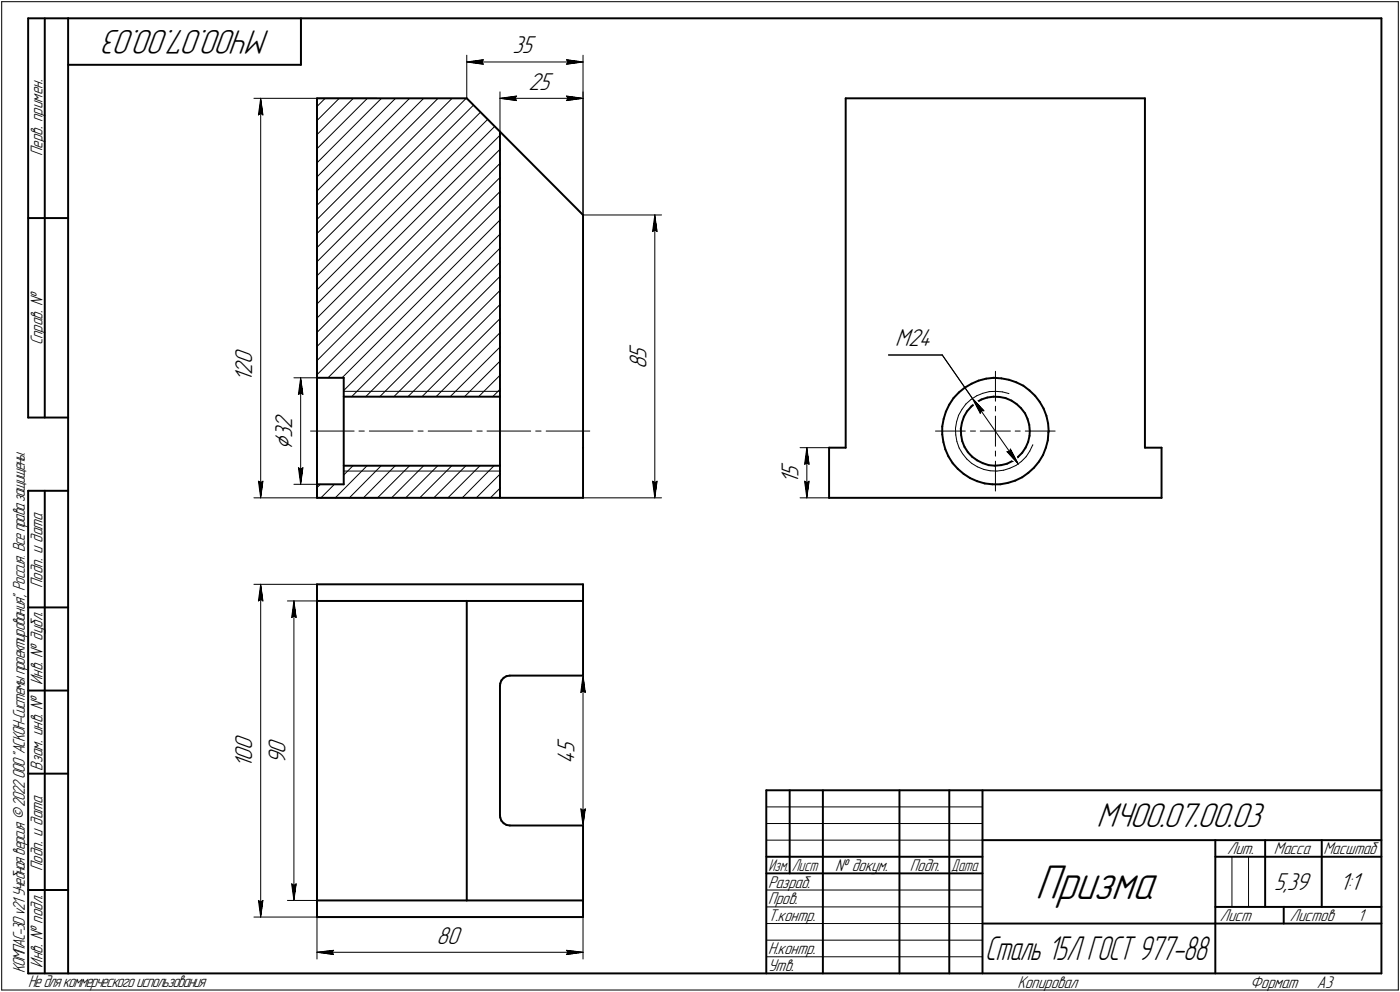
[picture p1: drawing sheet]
<svg xmlns="http://www.w3.org/2000/svg" width="421mm" height="298mm" viewBox="0 0 421 298" stroke-linecap="round" stroke-linejoin="round" font-family="sans-serif">
<defs><g id="words">
<text font-size="15.6" x="311.3" y="270.1">Призма</text>
<g font-size="10.9">
<text x="81.2" y="9" transform="rotate(-180 81.2 9)">МЧ00.07.00.03</text>
<text x="329.8" y="248.5">МЧ00.07.00.03</text>
</g>
<text font-size="10.7" x="296.3" y="288.5">Сталь 15Л ГОСТ 977-88</text>
<text font-size="8.5" x="87.8" y="135.2" transform="rotate(-90 87.8 135.2)">Ç</text>
<g font-size="7.8">
<text x="154.2" y="16.1">35</text>
<text x="159" y="27">25</text>
<text x="194.4" y="107.8" transform="rotate(-90 194.4 107.8)">5</text>
<text x="269.2" y="104.1">M24</text>
<text x="75.9" y="112.6" transform="rotate(-90 75.9 112.6)">2</text>
<text x="75.9" y="109.4" transform="rotate(-90 75.9 109.4)">0</text>
<text x="194.4" y="111" transform="rotate(-90 194.4 111)">8</text>
<text x="75.9" y="114.7" transform="rotate(-90 75.9 114.7)">1</text>
<text x="87.8" y="131.7" transform="rotate(-90 87.8 131.7)">3</text>
<text x="87.8" y="129" transform="rotate(-90 87.8 129)">2</text>
<text x="240.1" y="143.3" transform="rotate(-90 240.1 143.3)">5</text>
<text x="240.1" y="145.4" transform="rotate(-90 240.1 145.4)">1</text>
<text x="75.9" y="225.4" transform="rotate(-90 75.9 225.4)">0</text>
<text x="85.9" y="226.5" transform="rotate(-90 85.9 226.5)">0</text>
<text x="172.8" y="226.3" transform="rotate(-90 172.8 226.3)">5</text>
<text x="75.9" y="230.7" transform="rotate(-90 75.9 230.7)">1</text>
<text x="75.9" y="228.6" transform="rotate(-90 75.9 228.6)">0</text>
<text x="85.9" y="229.7" transform="rotate(-90 85.9 229.7)">9</text>
<text x="172.8" y="229.5" transform="rotate(-90 172.8 229.5)">4</text>
<text x="383.2" y="267.5">5,39</text>
<text x="402.9" y="267.5">1:1</text>
<text x="131.3" y="283.7">80</text>
</g>
<g font-size="5.4">
<text x="12.8" y="46.9" transform="rotate(-90 12.8 46.9)">Перв. примен.</text>
<text x="12.8" y="103.8" transform="rotate(-90 12.8 103.8)">Справ. №</text>
<text x="12.8" y="176.7" transform="rotate(-90 12.8 176.7)">Подп. и дата</text>
<text x="12.8" y="205.8" transform="rotate(-90 12.8 205.8)">Инв. № дубл.</text>
<text x="12.8" y="231.6" transform="rotate(-90 12.8 231.6)">Взам. инв. №</text>
<text x="369.1" y="256.8">Лит.</text>
<text x="383.1" y="256.8">Масса</text>
<text x="398" y="256.8">Масштаб</text>
<text x="12.8" y="261.7" transform="rotate(-90 12.8 261.7)">Подп. и дата</text>
<text x="251.2" y="261.8">№ докум.</text>
<text x="273.6" y="261.8">Подп.</text>
<text x="231" y="266.8">Разраб.</text>
<text x="231" y="271.8">Пров.</text>
<text x="231" y="276.8">Т.контр.</text>
<text x="366.9" y="276.8">Лист</text>
<text x="387.9" y="276.8">Листов</text>
<text x="408.4" y="276.8">1</text>
<text x="231" y="286.8">Н.контр.</text>
<text x="7.5" y="292.5" transform="rotate(-90 7.5 292.5)">КОМПАС-3Dv21 Учебнаяверсия©2022ООО&quot;АСКОН-Системыпроектирования&quot;, Россия. Всеправазащищены.</text>
<text x="12.8" y="290.8" transform="rotate(-90 12.8 290.8)">Инв. № подл.</text>
<text x="231" y="291.8">Утв.</text>
<text x="8.5" y="296.7">Недлякоммерческогоиспользования</text>
<text x="306" y="296.8">Копировал</text>
<text x="376" y="296.8">Формат</text>
<text x="396" y="296.8">A3</text>
</g>
<g font-size="5.3">
<text x="231.1" y="261.8">Изм.</text>
<text x="238.1" y="261.8">Лист</text>
<text x="286.1" y="261.8">Дата</text>
</g>
</g></defs>
<g fill="none" stroke="#000" stroke-width=".59">
<path d="M8.5 5.5v120zM8.5 5.5h12zM13.5 5.5v120zM20.5 5.5v287zM20.5 5.5h395zM20.5 19.5h70zM90.5 5.5v14zM415.5 5.5v287zM95.3 29.5h45.1zM95.3 29.5v105zM140.4 29.5l34.9 35.1zM150.4 39.5v110.1z"/>
<path d="M254.3 29.5h90zM254.3 29.5v105zM344.3 29.5v105zM8.5 65.5h12zM175.3 64.6v69.9zM95.3 113.5h8.1zM103.4 113.5v32zM103.4 119.2h47zM286.8 119.6l-1.3 2zM288.4 117.9l1.8-1.4zM288.4 117.9l-1.6 1.7zM290.2 116.5l2-1.2z"/>
<path d="M292.2 115.3l2.1-.9zM294.3 114.4l2.3-.6zM296.6 113.8l2.3-.3zM296.9 119.5l1.9-.3zM298.8 119.2l1.9 .1zM298.9 113.5l2.3 .2zM300.7 119.3l1.7 .3zM301.2 113.7l2.2 .4zM302.4 119.6l1.8 .8zM303.4 114.1l2.2 .8zM305.6 114.9l2.2 1zM307.8 115.9l1.8 1.4z"/>
<path d="M309.6 117.3l1.7 1.7zM311.3 119l1.4 1.7zM8.5 125.5h12zM95.3 134.5v15.1zM103.4 140h47zM175.3 134.5v15.1zM249.3 134.5h5zM249.3 134.5v15.1zM283.4 128.2v2.4zM283.4 130.6l.3 2.2zM283.7 132.8l.6 2.2zM283.8 125.9l-.4 2.3z"/>
<path d="M284.3 135l.9 2.2zM284.5 123.7l-.7 2.2zM285.2 137.2l1.3 2zM285.5 121.6l-1 2.1zM286.5 139.2l1.5 1.7zM289 128.9l.1 1.8zM289.1 130.7l.3 1.9zM289.3 127l-.3 1.9zM289.4 132.6l.7 1.7zM289.9 125.2l-.6 1.8zM290.1 134.3l1 1.6zM290.8 123.6l-.9 1.6z"/>
<path d="M291.1 135.9l1.3 1.3zM292.1 122.2l1.4-1.2zM292.1 122.2l-1.3 1.4zM292.4 137.2l1.5 1.1zM293.5 121l1.6-.9zM293.9 138.3l1.7 .9zM295.1 120.1l1.8-.6zM295.6 139.2l1.7 .6zM297.3 139.8l1.9 .2zM299.2 140l1.9-.2zM301.1 139.8l1.8-.4zM302.9 139.4l1.6-.9z"/>
<path d="M304.2 120.4l1.5 1zM304.5 138.5l1.6-1.1zM305.7 121.4l1.4 1.3zM306.1 137.4l1.3-1.3zM307.1 122.7l1.2 1.5zM308.3 124.2l.7 1.7zM308.4 134.5l-1 1.6zM309 125.9l.5 1.8zM309.2 132.8l-.8 1.7zM309.5 127.7l.2 1.8zM309.6 131l-.4 1.8zM309.7 129.5l-.1 1.5z"/>
<path d="M312.5 138.7l-1.5 1.8zM312.7 120.7l1.2 2.1zM313.7 136.7l-1.2 2zM313.9 122.8l.8 2.2zM314.5 134.5l-.8 2.2zM314.7 125l.5 2.3zM315.1 132.3l-.6 2.2zM315.2 127.3l.2 2.2zM315.3 130l-.2 2.3zM315.4 129.5l-.1 .5zM344.3 134.5h5zM349.3 134.5v15.1z"/>
<path d="M8.5 147.5v145zM8.5 147.5h12zM13.5 147.5v145zM95.3 149.6h80zM95.3 145.5h8.1zM249.3 149.6h100zM288 140.9l1.8 1.5zM289.8 142.4l2 1.3zM291.8 143.7l2.1 .9zM293.9 144.6l2.3 .7zM296.2 145.3l2.2 .2zM298.4 145.5h2.4z"/>
<path d="M300.8 145.5l2.3-.4zM303.1 145.1l2.2-.7zM305.3 144.4l2.1-1zM307.4 143.4l1.9-1.3zM309.3 142.1l1.7-1.6zM95.3 175.6h80zM95.3 175.6v5zM175.3 175.6v5zM8.5 182.5h12zM95.3 180.6v90zM95.3 180.6h45.1zM140.4 180.6h34.9z"/>
<path d="M140.4 180.6v90zM175.3 180.6v22.4zM8.5 207.5h12zM150.4 206.1v39zM150.5 205.4l-.1 .7zM150.8 204.5l-.3 .9zM151.5 203.7l.8-.5zM151.5 203.7l-.7 .8zM152.3 203.2l1-.2zM153.3 203h22zM8.5 232.5h12zM230.5 237.5h185z"/>
<path d="M230.5 237.5v55zM237.5 237.5v25zM247.5 237.5v55zM270.5 237.5v55zM285.5 237.5v55zM295.5 237.5v55zM150.4 245.1l.1 .6zM150.5 245.7l.3 .9zM150.8 246.6l.7 .8zM151.5 247.4l.8 .5zM152.3 247.9l1 .2zM153.3 248.1h22z"/>
<path d="M175.3 248.1v22.5zM230.5 257.5h65zM295.5 252.5h120zM365.5 252.5v40zM365.5 257.5h15zM380.5 252.5v20zM380.5 257.5h35zM397.5 252.5v20zM8.5 267.5h12zM95.3 270.6h45.1zM95.3 270.6v5zM95.3 275.6h80z"/>
<path d="M140.4 270.6h34.9zM175.3 270.6v5zM230.5 262.5h65zM295.5 277.5h70zM365.5 277.5h50zM365.5 272.5h50zM386.1 272.5v5zM8.5 292.5h12zM20.5 292.5h395z"/>
</g>
<g fill="none" stroke="#000" stroke-width=".3">
<path d="M.5 .5v297zM.5 .5h420zM140.4 16.6v12.9zM140.4 18.6l5-.7zM140.4 18.6l5 .7zM140.4 18.6h34.9zM144.9 18.6l.5 .7zM145.4 17.9l-.5 .7zM170.3 19.3l5-.7zM170.3 17.9l.6 .7zM170.3 17.9l5 .7zM170.9 18.6l-.6 .7z"/>
<path d="M175.3 16.6v48zM420.5 .5v297zM76.4 29.5h37zM77.7 34.5l.7-.5zM78.4 29.5l.7 5zM78.4 34l.7 .5zM78.4 29.5l-.7 5zM78.4 29.5v120.1zM95.3 36.2l6.7-6.7zM95.3 32l2.5-2.5zM127.4 29.5l-32.1 32.2zM150.4 27.6v11.9z"/>
<path d="M150.4 29.5l5-.6zM150.4 29.5l5 .7zM150.4 29.5h24.9zM154.9 29.5l.5 .7zM155.4 28.9l-.5 .6zM170.3 30.2l5-.7zM170.3 28.9l.6 .6zM170.3 28.9l5 .6zM170.9 29.5l-.6 .7zM175.3 27.6v37zM95.3 57.4l27.9-27.9zM95.3 53.2l23.7-23.7z"/>
<path d="M95.3 48.9l19.4-19.4zM95.3 44.7l15.2-15.2zM95.3 40.5l11-11zM95.3 78.7l47.1-47.1zM95.3 74.4l44.9-44.9zM95.3 70.2l40.7-40.7zM95.3 66l36.4-36.5zM175.3 64.6h23.7zM196.3 69.6l.6-.5zM196.9 64.6l.7 5zM196.9 69.1l.7 .5zM196.9 64.6l-.6 5z"/>
<path d="M196.9 64.6v85zM95.3 99.9l55.1-55zM95.3 95.6l55.1-55zM95.3 91.4l53.5-53.4zM95.3 87.1l51.3-51.2zM95.3 82.9l49.2-49.2zM150.4 100l-19.3 19.2zM150.4 87.3l-32 31.9zM88.4 113.5h6.9zM89.7 118.5l.7-.4zM90.4 113.5l.7 5zM90.4 118.1l.7 .4z"/>
<path d="M90.4 113.5l-.7 5zM90.4 113.5v32zM95.3 112.6l55.1-55zM95.3 108.4l55.1-55.1zM95.3 104.1l55.1-55zM98.6 113.5l51.8-51.7zM102.9 113.5l47.5-47.4zM103.4 117.6h47zM103.4 117.3l47-46.9zM105.7 119.2l44.7-44.6zM110 119.2l40.4-40.4zM114.2 119.2l36.2-36.1z"/>
<path d="M122.7 119.2l27.7-27.7zM126.9 119.2l23.5-23.4zM135.4 119.2l15-14.9zM143.9 119.2l6.5-6.4zM148.2 119.2l2.2-2.2zM150.4 108.5l-10.7 10.7zM267.2 106.7h16.2zM283.4 106.7l9 13zM292.4 119.7l3.5 3.7zM292.4 119.7l2.4 4.5zM292.4 119.7l13.8 19.7zM293.7 119l1.9-.8z"/>
<path d="M295.6 118.2l1.9-.5zM297.5 117.7l2-.1zM299.4 111.6v9zM299.5 117.6l2 .2zM301.5 117.8l1.9 .5zM93.4 129.5h13.1zM107.9 129.5h1.7zM110.4 140l-9.6 9.6zM111.1 129.5h13.1zM114.6 140l-9.5 9.6zM118.9 140l-9.6 9.6zM125.7 129.5h1.6z"/>
<path d="M128.8 129.5h13.1zM143.4 129.5h1.6zM146.5 129.5h13.1zM148.6 140l-9.6 9.6zM161.1 129.5h1.6zM164.3 129.5h13.1zM240.6 134.5h8.7zM242 139.5l.7-.4zM242.7 134.5l.6 5zM242.7 139.1l.6 .4zM242.7 134.5l-.7 5zM242.7 134.5v15.1z"/>
<path d="M281.3 129.5h9zM287.4 128.7v2zM287.4 130.7l.4 2zM287.7 126.7l-.3 2zM287.8 132.7l.7 1.9zM288.3 124.8l-.6 1.9zM288.5 134.6l1 1.7zM289.3 123l-1 1.8zM289.5 136.3l1.2 1.6zM290.5 121.4l1.5-1.3zM290.5 121.4l-1.2 1.6zM290.7 137.9l1.6 1.4z"/>
<path d="M291.8 129.5h1.6zM292 120.1l1.7-1.1zM292.3 139.3l1.7 1zM294.8 129.5h4.6zM295.1 123.4h.8zM295.1 123.4l-.3 .8zM299.4 129.5h4.5zM299.4 138.6v9zM299.4 135.6v1.5zM299.4 129.5v4.6zM299.4 122.1v1.4zM299.4 125.1v4.4z"/>
<path d="M302.9 135.7l3.3 3.7zM302.9 135.7h.7zM303.9 135l-.3 .7zM303.9 135l2.3 4.4zM305.3 129.5h1.5zM305.6 139.9l1.6-1.2zM307.2 138.7l1.4-1.5zM308.4 129.5h8.9zM309.7 135.6l-1.1 1.6zM310.6 133.8l-.9 1.8zM310.6 133.8h.1M76.4 149.6h37z"/>
<path d="M77.7 144.6l.7 5zM77.7 144.6l.7 .4zM78.4 145l.7-.4zM79.1 144.6l-.7 5zM88.4 145.5h6.9zM89.7 140.5l.7 5zM89.7 140.5l.7 .6zM90.4 141.1l.7-.6zM91.1 140.5l-.7 5zM95.3 146.6l1.1-1.1zM96.5 149.6l4.1-4.1zM103.4 141.6h47z"/>
<path d="M103.4 142.7l2.8-2.7zM113.5 149.6l9.7-9.6zM117.8 149.6l9.6-9.6zM122 149.6l9.7-9.6zM126.2 149.6l9.7-9.6zM130.5 149.6l9.6-9.6zM134.7 149.6l9.7-9.6zM143.3 149.6l7.1-7.1zM147.5 149.6l2.9-2.9zM175.3 149.6h23.7zM196.3 144.6l.6 5zM196.3 144.6l.6 .4z"/>
<path d="M196.9 145l.7-.4zM197.6 144.6l-.7 5zM240.6 149.6h8.7zM242 144.6l.7 5zM242 144.6l.7 .4zM242.7 145l.6-.4zM243.3 144.6l-.6 5zM294 140.3l1.8 .8zM295.8 141.1l2 .4zM297.8 141.5l2 .1zM299.8 141.6l2-.3zM301.8 141.3l1.9-.6z"/>
<path d="M303.7 140.7l1.9-.8zM76.4 175.6h18.9zM78.4 175.6l.7 5zM78.4 175.6l-.7 5zM78.4 175.6v100zM77.7 180.6l.7-.5zM78.4 180.1l.7 .5zM86.4 180.6h8.9zM87.7 185.6l.7-.5zM88.4 180.6l.7 5zM88.4 185.1l.7 .5zM88.4 180.6l-.7 5z"/>
<path d="M88.4 180.6v90zM174.7 208.1l.6-.5zM175.3 203l.7 5.1zM175.3 207.6l.7 .5zM175.3 203l-.6 5.1zM175.3 203v45.1zM174.7 243.1l.6 5zM174.7 243.1l.6 .5zM175.3 243.6l.7-.5zM176 243.1l-.7 5zM230.5 247.5h65zM230.5 252.5h65z"/>
<path d="M230.5 242.5h65zM370.5 257.5v15zM375.5 257.5v15zM76.4 275.6h18.9zM77.7 270.6l.7 5zM77.7 270.6l.7 .5zM78.4 271.1l.7-.5zM79.1 270.6l-.7 5zM86.4 270.6h8.9zM87.7 265.6l.7 5zM87.7 265.6l.7 .5zM88.4 266.1l.7-.5z"/>
<path d="M89.1 265.6l-.7 5zM95.3 275.6v12.6zM175.3 275.6v12.6zM230.5 267.5h65zM230.5 272.5h65zM230.5 277.5h65zM.5 297.5h420zM95.3 286.2l5-.6zM95.3 286.2l5 .7zM95.3 286.2h80zM99.8 286.2l.5 .7zM100.3 285.6l-.5 .6z"/>
<path d="M170.3 286.9l5-.7zM170.3 285.6l.6 .6zM170.3 285.6l5 .6zM170.9 286.2l-.6 .7zM230.5 282.5h65zM230.5 287.5h65z"/>
</g>
<g fill="#fff" stroke="#fff" stroke-width=".3">
<path d="M82.1 124h7.3zM82.1 124h7.3zM82.1 124.1h7.3zM82.1 124.2h7.3zM82.1 124.3h7.3zM82.1 124.4h7.3zM82.1 124.5h7.3zM82.1 124.5h7.3zM82.1 124.6h7.3zM82.1 124.7h7.3zM82.1 124.8h7.3zM82.1 124.9h7.3zM82.1 125h7.3zM82.1 125.1h7.3zM82.1 125.1h7.3zM82.1 125.2h7.3zM82.1 125.3h7.3zM82.1 125.4h7.3zM82.1 125.5h7.3zM82.1 125.6h7.3zM82.1 125.6h7.3zM82.1 125.7h7.3zM82.1 125.8h7.3zM82.1 125.9h7.3zM82.1 126h7.3zM82.1 126.1h7.3zM82.1 126.2h7.3zM82.1 126.2h7.3zM82.1 126.3h7.3zM82.1 126.4h7.3zM82.1 126.5h7.3zM82.1 126.6h7.3zM82.1 126.7h7.3zM82.1 126.7h7.3zM82.1 126.8h7.3zM82.1 126.9h7.3zM82.1 127h7.3zM82.1 127.1h7.3zM82.1 127.2h7.3zM82.1 127.3h7.3zM82.1 127.3h7.3zM82.1 127.4h7.3zM82.1 127.5h7.3zM82.1 127.6h7.3zM82.1 127.7h7.3zM82.1 127.8h7.3zM82.1 127.8h7.3zM82.1 127.9h7.3zM82.1 128h7.3zM82.1 128.1h7.3zM82.1 128.2h7.3zM82.1 128.3h7.3zM82.1 128.4h7.3zM82.1 128.4h7.3zM82.1 128.5h7.3zM82.1 128.6h7.3zM82.1 128.7h7.3zM82.1 128.8h7.3zM82.1 128.9h7.3zM82.1 128.9h7.3zM82.1 129h7.3zM82.1 129.1h7.3zM82.1 129.2h7.3zM82.1 129.3h7.3zM82.1 129.4h7.3zM82.1 129.5h7.3zM82.1 129.5h7.3zM82.1 129.6h7.3zM82.1 129.7h7.3zM82.1 129.8h7.3zM82.1 129.9h7.3zM82.1 130h7.3zM82.1 130h7.3zM82.1 130.1h7.3zM82.1 130.2h7.3zM82.1 130.3h7.3zM82.1 130.4h7.3zM82.1 130.5h7.3zM82.1 130.6h7.3zM82.1 130.6h7.3zM82.1 130.7h7.3zM82.1 130.8h7.3zM82.1 130.9h7.3zM82.1 131h7.3zM82.1 131.1h7.3zM82.1 131.1h7.3zM82.1 131.2h7.3zM82.1 131.3h7.3zM82.1 131.4h7.3zM82.1 131.5h7.3zM82.1 131.6h7.3zM82.1 131.7h7.3zM82.1 131.7h7.3zM82.1 131.8h7.3zM82.1 131.9h7.3zM82.1 132h7.3zM82.1 132.1h7.3zM82.1 132.2h7.3zM82.1 132.2h7.3zM82.1 132.3h7.3zM82.1 132.4h7.3zM82.1 132.5h7.3zM82.1 132.6h7.3zM82.1 132.7h7.3zM82.1 132.8h7.3zM82.1 132.8h7.3zM82.1 132.9h7.3zM82.1 133h7.3zM82.1 133.1h7.3zM82.1 133.2h7.3zM82.1 133.3h7.3zM82.1 133.3h7.3zM82.1 133.4h7.3zM82.1 133.5h7.3zM82.1 133.6h7.3zM82.1 133.7h7.3zM82.1 133.8h7.3zM82.1 133.9h7.3zM82.1 133.9h7.3zM82.1 134h7.3zM82.1 134.1h7.3zM82.1 134.2h7.3zM82.1 134.3h7.3zM82.1 134.4h7.3zM82.1 134.5h7.3zM82.1 134.5h7.3zM82.1 134.6h7.3zM82.1 134.7h7.3zM82.1 134.8h7.3zM82.1 134.9h7.3zM82.1 135h7.3zM82.1 135h7.3zM82.1 135.1h7.3z"/>
<path d="M90.3 113.8h.3zM90.3 113.9h.3zM90.3 114h.4zM90.3 114h.4zM90.2 114.1h.5zM90.2 114.2h.6zM90.2 114.3h.6zM90.1 114.4h.7zM90.1 114.5h.7zM90 114.6h.9zM90 114.6h.9zM89.9 114.7h1zM89.9 114.8h1.1zM89.9 114.9h1.1zM89.8 115h1.3zM89.8 115.1h1.3zM89.7 115.1h1.5zM89.7 115.2h1.5zM89.7 115.3h1.5zM89.7 115.4h1.6zM89.7 115.5h1.6zM89.7 115.6h1.6zM89.7 115.7h1.6zM89.7 115.7h1.6zM89.7 115.8h1.6zM89.7 115.9h1.6zM89.6 116h1.7zM89.6 116.1h1.8zM89.6 116.2h1.8zM89.6 116.2h1.8zM89.6 116.3h1.8zM89.6 116.4h1.8zM89.6 116.5h1.8zM89.5 116.6h1.9zM89.5 116.7h1.9zM89.5 116.8h1.9zM89.5 116.8h1.9zM89.5 116.9h1.9zM89.5 117h1.9zM89.5 117.1h1.9zM89.4 117.2h2zM89.4 117.3h2zM89.4 117.3h2zM89.4 117.4h2zM89.4 117.5h2zM89.4 117.6h2.1zM89.4 117.7h2.1zM89.4 117.8h2.1zM89.3 117.9h2.2zM89.3 117.9h2.2zM89.3 118h2.2zM89.3 118.1h2.2zM89.3 118.2h2.2zM89.3 118.3h2.2zM89.3 118.4h2.3zM89.2 118.4h2.4zM89.2 118.5h2.4zM89.2 118.6h2.4zM89.2 118.7h2.4zM89.2 118.8h2.4zM89.2 118.9h2.4zM89.2 119h2.4z"/>
<path d="M89.2 140h2.4zM89.2 140.1h2.4zM89.2 140.2h2.4zM89.2 140.3h2.4zM89.2 140.4h2.4zM89.2 140.5h2.4zM89.2 140.5h2.4zM89.2 140.6h2.4zM89.3 140.7h2.3zM89.3 140.8h2.2zM89.3 140.9h2.2zM89.3 141h2.2zM89.3 141.1h2.2zM89.3 141.1h2.2zM89.3 141.2h2.2zM89.4 141.3h2.1zM89.4 141.4h2.1zM89.4 141.5h2.1zM89.4 141.6h2zM89.4 141.6h2zM89.4 141.7h2zM89.4 141.8h2zM89.4 141.9h2zM89.5 142h1.9zM89.5 142.1h1.9zM89.5 142.2h1.9zM89.5 142.2h1.9zM89.5 142.3h1.9zM89.5 142.4h1.9zM89.5 142.5h1.9zM89.6 142.6h1.8zM89.6 142.7h1.8zM89.6 142.7h1.8zM89.6 142.8h1.8zM89.6 142.9h1.8zM89.6 143h1.8zM89.6 143.1h1.7zM89.7 143.2h1.6zM89.7 143.3h1.6zM89.7 143.3h1.6zM89.7 143.4h1.6zM89.7 143.5h1.6zM89.7 143.6h1.6zM89.7 143.7h1.6zM89.7 143.8h1.5zM89.7 143.8h1.5zM89.7 143.9h1.5zM89.8 144h1.3zM89.8 144.1h1.3zM89.9 144.2h1.1zM89.9 144.3h1.1zM89.9 144.4h1zM90 144.4h.9zM90 144.5h.9zM90.1 144.6h.7zM90.1 144.7h.7zM90.2 144.8h.6zM90.2 144.9h.6zM90.2 144.9h.5zM90.3 145h.4zM90.3 145.1h.4zM90.3 145.2h.3zM90.3 145.3h.3z"/>
<path d="M70.3 104.4h7.1zM70.3 104.5h7.1zM70.3 104.6h7.1zM70.3 104.6h7.1zM70.3 104.7h7.1zM70.3 104.8h7.1zM70.3 104.9h7.1zM70.3 105h7.1zM70.3 105.1h7.1zM70.3 105.2h7.1zM70.3 105.2h7.1zM70.3 105.3h7.1zM70.3 105.4h7.1zM70.3 105.5h7.1zM70.3 105.6h7.1zM70.3 105.7h7.1zM70.3 105.7h7.1zM70.3 105.8h7.1zM70.3 105.9h7.1zM70.3 106h7.1zM70.3 106.1h7.1zM70.3 106.2h7.1zM70.3 106.3h7.1zM70.3 106.3h7.1zM70.3 106.4h7.1zM70.3 106.5h7.1zM70.3 106.6h7.1zM70.3 106.7h7.1zM70.3 106.8h7.1zM70.3 106.8h7.1zM70.3 106.9h7.1zM70.3 107h7.1zM70.3 107.1h7.1zM70.3 107.2h7.1zM70.3 107.3h7.1zM70.3 107.4h7.1zM70.3 107.4h7.1zM70.3 107.5h7.1zM70.3 107.6h7.1zM70.3 107.7h7.1zM70.3 107.8h7.1zM70.3 107.9h7.1zM70.3 107.9h7.1zM70.3 108h7.1zM70.3 108.1h7.1zM70.3 108.2h7.1zM70.3 108.3h7.1zM70.3 108.4h7.1zM70.3 108.5h7.1zM70.3 108.5h7.1zM70.3 108.6h7.1zM70.3 108.7h7.1zM70.3 108.8h7.1zM70.3 108.9h7.1zM70.3 109h7.1zM70.3 109.1h7.1zM70.3 109.1h7.1zM70.3 109.2h7.1zM70.3 109.3h7.1zM70.3 109.4h7.1zM70.3 109.5h7.1zM70.3 109.6h7.1zM70.3 109.6h7.1zM70.3 109.7h7.1zM70.3 109.8h7.1zM70.3 109.9h7.1zM70.3 110h7.1zM70.3 110.1h7.1zM70.3 110.2h7.1zM70.3 110.2h7.1zM70.3 110.3h7.1zM70.3 110.4h7.1zM70.3 110.5h7.1zM70.3 110.6h7.1zM70.3 110.7h7.1zM70.3 110.7h7.1zM70.3 110.8h7.1zM70.3 110.9h7.1zM70.3 111h7.1zM70.3 111.1h7.1zM70.3 111.2h7.1zM70.3 111.3h7.1zM70.3 111.3h7.1zM70.3 111.4h7.1zM70.3 111.5h7.1zM70.3 111.6h7.1zM70.3 111.7h7.1zM70.3 111.8h7.1zM70.3 111.8h7.1zM70.3 111.9h7.1zM70.3 112h7.1zM70.3 112.1h7.1zM70.3 112.2h7.1zM70.3 112.3h7.1zM70.3 112.4h7.1zM70.3 112.4h7.1zM70.3 112.5h7.1zM70.3 112.6h7.1zM70.3 112.7h7.1zM70.3 112.8h7.1zM70.3 112.9h7.1zM70.3 112.9h7.1zM70.3 113h7.1zM70.3 113.1h7.1zM70.3 113.2h7.1zM70.3 113.3h7.1zM70.3 113.4h7.1zM70.3 113.5h7.1zM70.3 113.5h7.1zM70.3 113.6h7.1zM70.3 113.7h7.1zM70.3 113.8h7.1zM70.3 113.9h7.1zM70.3 114h7.1zM70.3 114h7.1zM70.3 114.1h7.1zM70.3 114.2h7.1zM70.3 114.3h7.1zM70.3 114.4h7.1zM70.3 114.5h7.1zM70.3 114.6h7.1zM70.3 114.6h7.1z"/>
<path d="M78.3 29.8h.3zM78.3 29.9h.3zM78.2 30h.5zM78.2 30.1h.5zM78.1 30.1h.6zM78.1 30.2h.6zM78.1 30.3h.6zM78.1 30.4h.7zM78.1 30.5h.7zM78 30.6h.9zM78 30.6h.9zM77.9 30.7h1zM77.9 30.8h1.1zM77.9 30.9h1.1zM77.8 31h1.3zM77.8 31.1h1.3zM77.7 31.2h1.5zM77.7 31.2h1.5zM77.6 31.3h1.6zM77.6 31.4h1.6zM77.6 31.5h1.6zM77.6 31.6h1.6zM77.6 31.7h1.6zM77.6 31.7h1.6zM77.6 31.8h1.6zM77.6 31.9h1.6zM77.6 32h1.6zM77.6 32.1h1.7zM77.6 32.2h1.7zM77.6 32.3h1.7zM77.6 32.3h1.7zM77.6 32.4h1.7zM77.6 32.5h1.7zM77.5 32.6h1.8zM77.5 32.7h1.8zM77.5 32.8h1.8zM77.5 32.9h1.9zM77.5 32.9h1.9zM77.5 33h1.9zM77.5 33.1h1.9zM77.4 33.2h2zM77.4 33.3h2zM77.4 33.4h2zM77.4 33.4h2zM77.4 33.5h2zM77.4 33.6h2.1zM77.4 33.7h2.1zM77.4 33.8h2.1zM77.3 33.9h2.2zM77.3 34h2.2zM77.3 34h2.2zM77.3 34.1h2.2zM77.3 34.2h2.2zM77.3 34.3h2.2zM77.3 34.4h2.3zM77.2 34.5h2.4zM77.2 34.5h2.4zM77.2 34.6h2.4zM77.2 34.7h2.4zM77.2 34.8h2.4zM77.2 34.9h2.4zM77.2 35h2.4z"/>
<path d="M77.1 144.1h2.5zM77.2 144.2h2.4zM77.2 144.3h2.4zM77.2 144.4h2.4zM77.2 144.4h2.4zM77.2 144.5h2.4zM77.2 144.6h2.4zM77.2 144.7h2.4zM77.3 144.8h2.3zM77.3 144.9h2.2zM77.3 144.9h2.2zM77.3 145h2.2zM77.3 145.1h2.2zM77.3 145.2h2.2zM77.3 145.3h2.2zM77.4 145.4h2.1zM77.4 145.5h2.1zM77.4 145.5h2.1zM77.4 145.6h2zM77.4 145.7h2zM77.4 145.8h2zM77.4 145.9h2zM77.4 146h2zM77.5 146h1.9zM77.5 146.1h1.9zM77.5 146.2h1.9zM77.5 146.3h1.9zM77.5 146.4h1.8zM77.5 146.5h1.8zM77.5 146.6h1.8zM77.6 146.6h1.7zM77.6 146.7h1.7zM77.6 146.8h1.7zM77.6 146.9h1.7zM77.6 147h1.7zM77.6 147.1h1.7zM77.6 147.2h1.6zM77.6 147.2h1.6zM77.6 147.3h1.6zM77.6 147.4h1.6zM77.6 147.5h1.6zM77.6 147.6h1.6zM77.6 147.7h1.6zM77.6 147.7h1.6zM77.6 147.8h1.6zM77.7 147.9h1.5zM77.7 148h1.5zM77.8 148.1h1.3zM77.8 148.2h1.3zM77.9 148.3h1.1zM77.9 148.3h1.1zM77.9 148.4h1zM78 148.5h.9zM78 148.6h.9zM78.1 148.7h.7zM78.1 148.8h.7zM78.1 148.8h.6zM78.1 148.9h.6zM78.1 149h.6zM78.2 149.1h.5zM78.2 149.2h.5zM78.3 149.3h.3zM78.3 149.4h.3z"/>
<path d="M188.8 103.2h7.1zM188.8 103.3h7.1zM188.8 103.4h7.1zM188.8 103.5h7.1zM188.8 103.5h7.1zM188.8 103.6h7.1zM188.8 103.7h7.1zM188.8 103.8h7.1zM188.8 103.9h7.1zM188.8 104h7.1zM188.8 104.1h7.1zM188.8 104.1h7.1zM188.8 104.2h7.1zM188.8 104.3h7.1zM188.8 104.4h7.1zM188.8 104.5h7.1zM188.8 104.6h7.1zM188.8 104.6h7.1zM188.8 104.7h7.1zM188.8 104.8h7.1zM188.8 104.9h7.1zM188.8 105h7.1zM188.8 105.1h7.1zM188.8 105.2h7.1zM188.8 105.2h7.1zM188.8 105.3h7.1zM188.8 105.4h7.1zM188.8 105.5h7.1zM188.8 105.6h7.1zM188.8 105.7h7.1zM188.8 105.7h7.1zM188.8 105.8h7.1zM188.8 105.9h7.1zM188.8 106h7.1zM188.8 106.1h7.1zM188.8 106.2h7.1zM188.8 106.3h7.1zM188.8 106.3h7.1zM188.8 106.4h7.1zM188.8 106.5h7.1zM188.8 106.6h7.1zM188.8 106.7h7.1zM188.8 106.8h7.1zM188.8 106.8h7.1zM188.8 106.9h7.1zM188.8 107h7.1zM188.8 107.1h7.1zM188.8 107.2h7.1zM188.8 107.3h7.1zM188.8 107.4h7.1zM188.8 107.4h7.1zM188.8 107.5h7.1zM188.8 107.6h7.1zM188.8 107.7h7.1zM188.8 107.8h7.1zM188.8 107.9h7.1zM188.8 107.9h7.1zM188.8 108h7.1zM188.8 108.1h7.1zM188.8 108.2h7.1zM188.8 108.3h7.1zM188.8 108.4h7.1zM188.8 108.5h7.1zM188.8 108.5h7.1zM188.8 108.6h7.1zM188.8 108.7h7.1zM188.8 108.8h7.1zM188.8 108.9h7.1zM188.8 109h7.1zM188.8 109.1h7.1zM188.8 109.1h7.1zM188.8 109.2h7.1zM188.8 109.3h7.1zM188.8 109.4h7.1zM188.8 109.5h7.1zM188.8 109.6h7.1zM188.8 109.6h7.1zM188.8 109.7h7.1zM188.8 109.8h7.1zM188.8 109.9h7.1zM188.8 110h7.1zM188.8 110.1h7.1zM188.8 110.2h7.1zM188.8 110.2h7.1zM188.8 110.3h7.1zM188.8 110.4h7.1zM188.8 110.5h7.1zM188.8 110.6h7.1zM188.8 110.7h7.1zM188.8 110.7h7.1zM188.8 110.8h7.1zM188.8 110.9h7.1z"/>
<path d="M196.8 64.9h.3zM196.8 64.9h.3zM196.8 65h.4zM196.8 65.1h.4zM196.7 65.2h.5zM196.7 65.3h.6zM196.7 65.4h.6zM196.6 65.4h.8zM196.6 65.5h.8zM196.5 65.6h.9zM196.5 65.7h.9zM196.4 65.8h1zM196.4 65.9h1.1zM196.4 66h1.1zM196.3 66h1.3zM196.3 66.1h1.3zM196.3 66.2h1.4zM196.3 66.3h1.4zM196.2 66.4h1.5zM196.2 66.5h1.6zM196.2 66.5h1.6zM196.2 66.6h1.6zM196.2 66.7h1.6zM196.2 66.8h1.6zM196.2 66.9h1.6zM196.2 67h1.6zM196.1 67.1h1.7zM196.1 67.1h1.8zM196.1 67.2h1.8zM196.1 67.3h1.8zM196.1 67.4h1.8zM196.1 67.5h1.8zM196.1 67.6h1.8zM196 67.6h1.9zM196 67.7h1.9zM196 67.8h1.9zM196 67.9h2zM196 68h2zM196 68.1h2zM196 68.2h2zM195.9 68.2h2.1zM195.9 68.3h2.1zM195.9 68.4h2.1zM195.9 68.5h2.1zM195.9 68.6h2.1zM195.9 68.7h2.1zM195.9 68.7h2.1zM195.9 68.8h2.1zM195.8 68.9h2.2zM195.8 69h2.2zM195.8 69.1h2.2zM195.8 69.2h2.2zM195.8 69.3h2.2zM195.8 69.3h2.2zM195.8 69.4h2.3zM195.7 69.5h2.4zM195.7 69.6h2.4zM195.7 69.7h2.4zM195.7 69.8h2.4zM195.7 69.8h2.4zM195.7 69.9h2.4zM195.7 70h2.4z"/>
<path d="M195.7 144.1h2.4zM195.7 144.2h2.4zM195.7 144.3h2.4zM195.7 144.4h2.4zM195.7 144.4h2.4zM195.7 144.5h2.4zM195.7 144.6h2.4zM195.7 144.7h2.4zM195.8 144.8h2.3zM195.8 144.9h2.2zM195.8 144.9h2.2zM195.8 145h2.2zM195.8 145.1h2.2zM195.8 145.2h2.2zM195.8 145.3h2.2zM195.9 145.4h2.1zM195.9 145.5h2.1zM195.9 145.5h2.1zM195.9 145.6h2.1zM195.9 145.7h2.1zM195.9 145.8h2.1zM195.9 145.9h2.1zM195.9 146h2.1zM196 146h2zM196 146.1h2zM196 146.2h2zM196 146.3h2zM196 146.4h1.9zM196 146.5h1.9zM196 146.6h1.9zM196.1 146.6h1.8zM196.1 146.7h1.8zM196.1 146.8h1.8zM196.1 146.9h1.8zM196.1 147h1.8zM196.1 147.1h1.8zM196.1 147.2h1.7zM196.2 147.2h1.6zM196.2 147.3h1.6zM196.2 147.4h1.6zM196.2 147.5h1.6zM196.2 147.6h1.6zM196.2 147.7h1.6zM196.2 147.7h1.6zM196.2 147.8h1.5zM196.3 147.9h1.4zM196.3 148h1.4zM196.3 148.1h1.3zM196.3 148.2h1.3zM196.4 148.3h1.1zM196.4 148.3h1.1zM196.4 148.4h1zM196.5 148.5h.9zM196.5 148.6h.9zM196.6 148.7h.8zM196.6 148.8h.8zM196.7 148.8h.6zM196.7 148.9h.6zM196.7 149h.5zM196.8 149.1h.4zM196.8 149.2h.4zM196.8 149.3h.3zM196.8 149.4h.3z"/>
<path d="M154.2 10.5h7.3zM154.2 10.6h7.3zM154.2 10.7h7.3zM154.2 10.8h7.3zM154.2 10.8h7.3zM154.2 10.9h7.3zM154.2 11h7.3zM154.2 11.1h7.3zM154.2 11.2h7.3zM154.2 11.3h7.3zM154.2 11.3h7.3zM154.2 11.4h7.3zM154.2 11.5h7.3zM154.2 11.6h7.3zM154.2 11.7h7.3zM154.2 11.8h7.3zM154.2 11.9h7.3zM154.2 11.9h7.3zM154.2 12h7.3zM154.2 12.1h7.3zM154.2 12.2h7.3zM154.2 12.3h7.3zM154.2 12.4h7.3zM154.2 12.4h7.3zM154.2 12.5h7.3zM154.2 12.6h7.3zM154.2 12.7h7.3zM154.2 12.8h7.3zM154.2 12.9h7.3zM154.2 13h7.3zM154.2 13h7.3zM154.2 13.1h7.3zM154.2 13.2h7.3zM154.2 13.3h7.3zM154.2 13.4h7.3zM154.2 13.5h7.3zM154.2 13.5h7.3zM154.2 13.6h7.3zM154.2 13.7h7.3zM154.2 13.8h7.3zM154.2 13.9h7.3zM154.2 14h7.3zM154.2 14.1h7.3zM154.2 14.1h7.3zM154.2 14.2h7.3zM154.2 14.3h7.3zM154.2 14.4h7.3zM154.2 14.5h7.3zM154.2 14.6h7.3zM154.2 14.6h7.3zM154.2 14.7h7.3zM154.2 14.8h7.3zM154.2 14.9h7.3zM154.2 15h7.3zM154.2 15.1h7.3zM154.2 15.2h7.3zM154.2 15.2h7.3zM154.2 15.3h7.3zM154.2 15.4h7.3zM154.2 15.5h7.3zM154.2 15.6h7.3zM154.2 15.7h7.3zM154.2 15.7h7.3zM154.2 15.8h7.3zM154.2 15.9h7.3zM154.2 16h7.3zM154.2 16.1h7.3zM154.2 16.2h7.3zM154.2 16.3h7.3zM154.2 16.3h7.3zM154.2 16.4h7.3zM154.2 16.5h7.3zM154.2 16.6h7.3zM154.2 16.7h7.3zM154.2 16.8h7.3zM154.2 16.8h7.3zM154.2 16.9h7.3zM154.2 17h7.3zM154.2 17.1h7.3zM154.2 17.2h7.3zM154.2 17.3h7.3zM154.2 17.4h7.3zM154.2 17.4h7.3zM154.2 17.5h7.3z"/>
<path d="M145.3 17.4h.6zM144.7 17.5h1.2zM144 17.6h1.9zM143.4 17.7h2.5zM142.8 17.8h3.1zM142.2 17.9h3.7zM142 17.9h3.9zM141.8 18h4.1zM141.6 18.1h4.3zM141.4 18.2h4.5zM141.2 18.3h4.7zM141 18.4h4.9zM140.8 18.5h5.1zM140.6 18.5h5.3zM140.4 18.6h5.5zM140.6 18.7h5.3zM140.9 18.8h5zM141.1 18.9h4.8zM141.3 19h4.6zM141.6 19h4.3zM141.7 19.1h4.2zM142 19.2h3.9zM142.2 19.3h3.7zM142.8 19.4h3.1zM143.4 19.5h2.5zM144 19.6h1.9zM144.7 19.6h1.2zM145.3 19.7h.6z"/>
<path d="M169.8 17.4h.7zM169.8 17.5h1.3zM169.8 17.6h1.9zM169.8 17.7h2.6zM169.8 17.8h3.2zM169.8 17.9h3.8zM169.8 17.9h4zM169.8 18h4.2zM169.8 18.1h4.4zM169.8 18.2h4.6zM169.8 18.3h4.8zM169.8 18.4h5zM169.8 18.5h5.2zM169.8 18.5h5.4zM169.8 18.6h5.5zM169.8 18.7h5.4zM169.8 18.8h5.1zM169.8 18.9h5zM169.8 19h4.7zM169.8 19h4.4zM169.8 19.1h4.3zM169.8 19.2h4zM169.8 19.3h3.8zM169.8 19.4h3.2zM169.8 19.5h2.6zM169.8 19.6h1.9zM169.8 19.6h1.3zM169.8 19.7h.7z"/>
<path d="M158.9 21.4h7.8zM158.9 21.5h7.8zM158.9 21.6h7.8zM158.9 21.7h7.8zM158.9 21.8h7.8zM158.9 21.8h7.8zM158.9 21.9h7.8zM158.9 22h7.8zM158.9 22.1h7.8zM158.9 22.2h7.8zM158.9 22.3h7.8zM158.9 22.4h7.8zM158.9 22.4h7.8zM158.9 22.5h7.8zM158.9 22.6h7.8zM158.9 22.7h7.8zM158.9 22.8h7.8zM158.9 22.9h7.8zM158.9 22.9h7.8zM158.9 23h7.8zM158.9 23.1h7.8zM158.9 23.2h7.8zM158.9 23.3h7.8zM158.9 23.4h7.8zM158.9 23.5h7.8zM158.9 23.5h7.8zM158.9 23.6h7.8zM158.9 23.7h7.8zM158.9 23.8h7.8zM158.9 23.9h7.8zM158.9 24h7.8zM158.9 24h7.8zM158.9 24.1h7.8zM158.9 24.2h7.8zM158.9 24.3h7.8zM158.9 24.4h7.8zM158.9 24.5h7.8zM158.9 24.6h7.8zM158.9 24.6h7.8zM158.9 24.7h7.8zM158.9 24.8h7.8zM158.9 24.9h7.8zM158.9 25h7.8zM158.9 25.1h7.8zM158.9 25.1h7.8zM158.9 25.2h7.8zM158.9 25.3h7.8zM158.9 25.4h7.8zM158.9 25.5h7.8zM158.9 25.6h7.8zM158.9 25.7h7.8zM158.9 25.7h7.8zM158.9 25.8h7.8zM158.9 25.9h7.8zM158.9 26h7.8zM158.9 26.1h7.8zM158.9 26.2h7.8zM158.9 26.2h7.8zM158.9 26.3h7.8zM158.9 26.4h7.8zM158.9 26.5h7.8zM158.9 26.6h7.8zM158.9 26.7h7.8zM158.9 26.8h7.8zM158.9 26.8h7.8zM158.9 26.9h7.8zM158.9 27h7.8zM158.9 27.1h7.8zM158.9 27.2h7.8zM158.9 27.3h7.8zM158.9 27.3h7.8zM158.9 27.4h7.8zM158.9 27.5h7.8zM158.9 27.6h7.8zM158.9 27.7h7.8zM158.9 27.8h7.8zM158.9 27.9h7.8zM158.9 27.9h7.8zM158.9 28h7.8zM158.9 28.1h7.8zM158.9 28.2h7.8zM158.9 28.3h7.8zM158.9 28.4h7.8zM158.9 28.4h7.8z"/>
<path d="M155.3 28.4h.6zM154.7 28.5h1.2zM154 28.6h1.9zM153.4 28.7h2.5zM152.8 28.8h3.1zM152.1 28.9h3.8zM152 29h3.9zM151.7 29h4.2zM151.6 29.1h4.3zM151.3 29.2h4.6zM151 29.3h4.9zM150.9 29.4h5zM150.6 29.5h5.3zM150.4 29.5h5.5zM150.6 29.6h5.3zM150.8 29.7h5.1zM151 29.8h4.9zM151.2 29.9h4.7zM151.4 30h4.5zM151.6 30.1h4.3zM151.8 30.1h4.1zM152 30.2h3.9zM152.1 30.3h3.8zM152.8 30.4h3.1zM153.4 30.5h2.5zM154 30.6h1.9zM154.7 30.6h1.2zM155.3 30.7h.6z"/>
<path d="M169.8 28.4h.7zM169.8 28.5h1.3zM169.8 28.6h1.9zM169.8 28.7h2.6zM169.8 28.8h3.2zM169.8 28.9h3.8zM169.8 29h4zM169.8 29h4.3zM169.8 29.1h4.4zM169.8 29.2h4.7zM169.8 29.3h5zM169.8 29.4h5.1zM169.8 29.5h5.4zM169.8 29.5h5.5zM169.8 29.6h5.4zM169.8 29.7h5.2zM169.8 29.8h5zM169.8 29.9h4.8zM169.8 30h4.6zM169.8 30.1h4.4zM169.8 30.1h4.2zM169.8 30.2h4zM169.8 30.3h3.8zM169.8 30.4h3.2zM169.8 30.5h2.6zM169.8 30.6h1.9zM169.8 30.6h1.3zM169.8 30.7h.7z"/>
<path d="M167.2 221.7h7.1zM167.2 221.7h7.1zM167.2 221.8h7.1zM167.2 221.9h7.1zM167.2 222h7.1zM167.2 222.1h7.1zM167.2 222.2h7.1zM167.2 222.2h7.1zM167.2 222.3h7.1zM167.2 222.4h7.1zM167.2 222.5h7.1zM167.2 222.6h7.1zM167.2 222.7h7.1zM167.2 222.8h7.1zM167.2 222.8h7.1zM167.2 222.9h7.1zM167.2 223h7.1zM167.2 223.1h7.1zM167.2 223.2h7.1zM167.2 223.3h7.1zM167.2 223.4h7.1zM167.2 223.4h7.1zM167.2 223.5h7.1zM167.2 223.6h7.1zM167.2 223.7h7.1zM167.2 223.8h7.1zM167.2 223.9h7.1zM167.2 223.9h7.1zM167.2 224h7.1zM167.2 224.1h7.1zM167.2 224.2h7.1zM167.2 224.3h7.1zM167.2 224.4h7.1zM167.2 224.5h7.1zM167.2 224.5h7.1zM167.2 224.6h7.1zM167.2 224.7h7.1zM167.2 224.8h7.1zM167.2 224.9h7.1zM167.2 225h7.1zM167.2 225h7.1zM167.2 225.1h7.1zM167.2 225.2h7.1zM167.2 225.3h7.1zM167.2 225.4h7.1zM167.2 225.5h7.1zM167.2 225.6h7.1zM167.2 225.6h7.1zM167.2 225.7h7.1zM167.2 225.8h7.1zM167.2 225.9h7.1zM167.2 226h7.1zM167.2 226.1h7.1zM167.2 226.1h7.1zM167.2 226.2h7.1zM167.2 226.3h7.1zM167.2 226.4h7.1zM167.2 226.5h7.1zM167.2 226.6h7.1zM167.2 226.7h7.1zM167.2 226.7h7.1zM167.2 226.8h7.1zM167.2 226.9h7.1zM167.2 227h7.1zM167.2 227.1h7.1zM167.2 227.2h7.1zM167.2 227.2h7.1zM167.2 227.3h7.1zM167.2 227.4h7.1zM167.2 227.5h7.1zM167.2 227.6h7.1zM167.2 227.7h7.1zM167.2 227.8h7.1zM167.2 227.8h7.1zM167.2 227.9h7.1zM167.2 228h7.1zM167.2 228.1h7.1zM167.2 228.2h7.1zM167.2 228.3h7.1zM167.2 228.3h7.1zM167.2 228.4h7.1zM167.2 228.5h7.1zM167.2 228.6h7.1zM167.2 228.7h7.1zM167.2 228.8h7.1zM167.2 228.9h7.1zM167.2 228.9h7.1zM167.2 229h7.1zM167.2 229.1h7.1zM167.2 229.2h7.1zM167.2 229.3h7.1zM167.2 229.4h7.1z"/>
<path d="M175.3 203.3h.2zM175.3 203.4h.2zM175.2 203.5h.4zM175.2 203.5h.4zM175.2 203.6h.4zM175.1 203.7h.6zM175.1 203.8h.6zM175 203.9h.8zM175 204h.8zM175 204h.8zM174.9 204.1h1zM174.9 204.2h1zM174.8 204.3h1.1zM174.8 204.4h1.1zM174.8 204.5h1.1zM174.8 204.6h1.2zM174.8 204.6h1.2zM174.7 204.7h1.4zM174.7 204.8h1.4zM174.6 204.9h1.5zM174.6 205h1.6zM174.6 205.1h1.6zM174.6 205.1h1.6zM174.6 205.2h1.6zM174.6 205.3h1.6zM174.6 205.4h1.6zM174.6 205.5h1.6zM174.6 205.6h1.7zM174.5 205.7h1.8zM174.5 205.7h1.8zM174.5 205.8h1.8zM174.5 205.9h1.8zM174.5 206h1.8zM174.5 206.1h1.8zM174.5 206.2h1.9zM174.5 206.2h1.9zM174.5 206.3h1.9zM174.4 206.4h2zM174.4 206.5h2zM174.4 206.6h2zM174.4 206.7h2zM174.4 206.8h2zM174.4 206.8h2zM174.4 206.9h2zM174.4 207h2zM174.3 207.1h2.1zM174.3 207.2h2.1zM174.3 207.3h2.1zM174.3 207.3h2.2zM174.3 207.4h2.2zM174.3 207.5h2.2zM174.3 207.6h2.2zM174.3 207.7h2.2zM174.3 207.8h2.2zM174.2 207.9h2.3zM174.2 207.9h2.4zM174.2 208h2.4zM174.2 208.1h2.4zM174.2 208.2h2.4zM174.2 208.3h2.4zM174.2 208.4h2.4zM174.2 208.4h2.4z"/>
<path d="M174.2 242.6h2.4zM174.2 242.7h2.4zM174.2 242.7h2.4zM174.2 242.8h2.4zM174.2 242.9h2.4zM174.2 243h2.4zM174.2 243.1h2.4zM174.2 243.2h2.4zM174.2 243.2h2.3zM174.3 243.3h2.2zM174.3 243.4h2.2zM174.3 243.5h2.2zM174.3 243.6h2.2zM174.3 243.7h2.2zM174.3 243.8h2.2zM174.3 243.8h2.1zM174.3 243.9h2.1zM174.3 244h2.1zM174.4 244.1h2zM174.4 244.2h2zM174.4 244.3h2zM174.4 244.3h2zM174.4 244.4h2zM174.4 244.5h2zM174.4 244.6h2zM174.4 244.7h2zM174.4 244.8h2zM174.5 244.9h1.9zM174.5 244.9h1.9zM174.5 245h1.9zM174.5 245.1h1.8zM174.5 245.2h1.8zM174.5 245.3h1.8zM174.5 245.4h1.8zM174.5 245.4h1.8zM174.5 245.5h1.8zM174.6 245.6h1.7zM174.6 245.7h1.6zM174.6 245.8h1.6zM174.6 245.9h1.6zM174.6 246h1.6zM174.6 246h1.6zM174.6 246.1h1.6zM174.6 246.2h1.6zM174.6 246.3h1.5zM174.7 246.4h1.4zM174.7 246.5h1.4zM174.8 246.5h1.2zM174.8 246.6h1.2zM174.8 246.7h1.1zM174.8 246.8h1.1zM174.8 246.9h1.1zM174.9 247h1zM174.9 247.1h1zM175 247.1h.8zM175 247.2h.8zM175.1 247.3h.6zM175.1 247.4h.6zM175.1 247.5h.5zM175.2 247.6h.4zM175.2 247.6h.4zM175.3 247.7h.2zM175.3 247.8h.2z"/>
<path d="M70.3 220.4h7.1zM70.3 220.5h7.1zM70.3 220.6h7.1zM70.3 220.6h7.1zM70.3 220.7h7.1zM70.3 220.8h7.1zM70.3 220.9h7.1zM70.3 221h7.1zM70.3 221.1h7.1zM70.3 221.1h7.1zM70.3 221.2h7.1zM70.3 221.3h7.1zM70.3 221.4h7.1zM70.3 221.5h7.1zM70.3 221.6h7.1zM70.3 221.7h7.1zM70.3 221.7h7.1zM70.3 221.8h7.1zM70.3 221.9h7.1zM70.3 222h7.1zM70.3 222.1h7.1zM70.3 222.2h7.1zM70.3 222.2h7.1zM70.3 222.3h7.1zM70.3 222.4h7.1zM70.3 222.5h7.1zM70.3 222.6h7.1zM70.3 222.7h7.1zM70.3 222.8h7.1zM70.3 222.8h7.1zM70.3 222.9h7.1zM70.3 223h7.1zM70.3 223.1h7.1zM70.3 223.2h7.1zM70.3 223.3h7.1zM70.3 223.4h7.1zM70.3 223.4h7.1zM70.3 223.5h7.1zM70.3 223.6h7.1zM70.3 223.7h7.1zM70.3 223.8h7.1zM70.3 223.9h7.1zM70.3 223.9h7.1zM70.3 224h7.1zM70.3 224.1h7.1zM70.3 224.2h7.1zM70.3 224.3h7.1zM70.3 224.4h7.1zM70.3 224.5h7.1zM70.3 224.5h7.1zM70.3 224.6h7.1zM70.3 224.7h7.1zM70.3 224.8h7.1zM70.3 224.9h7.1zM70.3 225h7.1zM70.3 225h7.1zM70.3 225.1h7.1zM70.3 225.2h7.1zM70.3 225.3h7.1zM70.3 225.4h7.1zM70.3 225.5h7.1zM70.3 225.6h7.1zM70.3 225.6h7.1zM70.3 225.7h7.1zM70.3 225.8h7.1zM70.3 225.9h7.1zM70.3 226h7.1zM70.3 226.1h7.1zM70.3 226.1h7.1zM70.3 226.2h7.1zM70.3 226.3h7.1zM70.3 226.4h7.1zM70.3 226.5h7.1zM70.3 226.6h7.1zM70.3 226.7h7.1zM70.3 226.7h7.1zM70.3 226.8h7.1zM70.3 226.9h7.1zM70.3 227h7.1zM70.3 227.1h7.1zM70.3 227.2h7.1zM70.3 227.2h7.1zM70.3 227.3h7.1zM70.3 227.4h7.1zM70.3 227.5h7.1zM70.3 227.6h7.1zM70.3 227.7h7.1zM70.3 227.8h7.1zM70.3 227.8h7.1zM70.3 227.9h7.1zM70.3 228h7.1zM70.3 228.1h7.1zM70.3 228.2h7.1zM70.3 228.3h7.1zM70.3 228.3h7.1zM70.3 228.4h7.1zM70.3 228.5h7.1zM70.3 228.6h7.1zM70.3 228.7h7.1zM70.3 228.8h7.1zM70.3 228.9h7.1zM70.3 228.9h7.1zM70.3 229h7.1zM70.3 229.1h7.1zM70.3 229.2h7.1zM70.3 229.3h7.1zM70.3 229.4h7.1zM70.3 229.4h7.1zM70.3 229.5h7.1zM70.3 229.6h7.1zM70.3 229.7h7.1zM70.3 229.8h7.1zM70.3 229.9h7.1zM70.3 230h7.1zM70.3 230h7.1zM70.3 230.1h7.1zM70.3 230.2h7.1zM70.3 230.3h7.1zM70.3 230.4h7.1zM70.3 230.5h7.1zM70.3 230.5h7.1zM70.3 230.6h7.1z"/>
<path d="M78.3 175.9h.3zM78.3 175.9h.3zM78.2 176h.5zM78.2 176.1h.5zM78.1 176.2h.6zM78.1 176.3h.6zM78.1 176.4h.6zM78.1 176.4h.7zM78.1 176.5h.7zM78 176.6h.9zM78 176.7h.9zM77.9 176.8h1zM77.9 176.9h1.1zM77.9 177h1.1zM77.8 177h1.3zM77.8 177.1h1.3zM77.7 177.2h1.5zM77.7 177.3h1.5zM77.6 177.4h1.6zM77.6 177.5h1.6zM77.6 177.5h1.6zM77.6 177.6h1.6zM77.6 177.7h1.6zM77.6 177.8h1.6zM77.6 177.9h1.6zM77.6 178h1.6zM77.6 178.1h1.6zM77.6 178.1h1.7zM77.6 178.2h1.7zM77.6 178.3h1.7zM77.6 178.4h1.7zM77.6 178.5h1.7zM77.6 178.6h1.7zM77.5 178.6h1.8zM77.5 178.7h1.8zM77.5 178.8h1.8zM77.5 178.9h1.9zM77.5 179h1.9zM77.5 179.1h1.9zM77.5 179.2h1.9zM77.4 179.2h2zM77.4 179.3h2zM77.4 179.4h2zM77.4 179.5h2zM77.4 179.6h2zM77.4 179.7h2.1zM77.4 179.7h2.1zM77.4 179.8h2.1zM77.3 179.9h2.2zM77.3 180h2.2zM77.3 180.1h2.2zM77.3 180.2h2.2zM77.3 180.3h2.2zM77.3 180.3h2.2zM77.3 180.4h2.3zM77.2 180.5h2.4zM77.2 180.6h2.4zM77.2 180.7h2.4zM77.2 180.8h2.4zM77.2 180.8h2.4zM77.2 180.9h2.4zM77.2 181h2.4z"/>
<path d="M77.1 270.1h2.5zM77.2 270.2h2.4zM77.2 270.3h2.4zM77.2 270.3h2.4zM77.2 270.4h2.4zM77.2 270.5h2.4zM77.2 270.6h2.4zM77.2 270.7h2.4zM77.3 270.8h2.3zM77.3 270.8h2.2zM77.3 270.9h2.2zM77.3 271h2.2zM77.3 271.1h2.2zM77.3 271.2h2.2zM77.3 271.3h2.2zM77.4 271.4h2.1zM77.4 271.4h2.1zM77.4 271.5h2.1zM77.4 271.6h2zM77.4 271.7h2zM77.4 271.8h2zM77.4 271.9h2zM77.4 271.9h2zM77.5 272h1.9zM77.5 272.1h1.9zM77.5 272.2h1.9zM77.5 272.3h1.9zM77.5 272.4h1.8zM77.5 272.5h1.8zM77.5 272.5h1.8zM77.6 272.6h1.7zM77.6 272.7h1.7zM77.6 272.8h1.7zM77.6 272.9h1.7zM77.6 273h1.7zM77.6 273h1.7zM77.6 273.1h1.6zM77.6 273.2h1.6zM77.6 273.3h1.6zM77.6 273.4h1.6zM77.6 273.5h1.6zM77.6 273.6h1.6zM77.6 273.6h1.6zM77.6 273.7h1.6zM77.6 273.8h1.6zM77.7 273.9h1.5zM77.7 274h1.5zM77.8 274.1h1.3zM77.8 274.2h1.3zM77.9 274.2h1.1zM77.9 274.3h1.1zM77.9 274.4h1zM78 274.5h.9zM78 274.6h.9zM78.1 274.7h.7zM78.1 274.7h.7zM78.1 274.8h.6zM78.1 274.9h.6zM78.1 275h.6zM78.2 275.1h.5zM78.2 275.2h.5zM78.3 275.3h.3zM78.3 275.3h.3z"/>
<path d="M80.3 221.5h7.1zM80.3 221.6h7.1zM80.3 221.7h7.1zM80.3 221.7h7.1zM80.3 221.8h7.1zM80.3 221.9h7.1zM80.3 222h7.1zM80.3 222.1h7.1zM80.3 222.2h7.1zM80.3 222.2h7.1zM80.3 222.3h7.1zM80.3 222.4h7.1zM80.3 222.5h7.1zM80.3 222.6h7.1zM80.3 222.7h7.1zM80.3 222.8h7.1zM80.3 222.8h7.1zM80.3 222.9h7.1zM80.3 223h7.1zM80.3 223.1h7.1zM80.3 223.2h7.1zM80.3 223.3h7.1zM80.3 223.4h7.1zM80.3 223.4h7.1zM80.3 223.5h7.1zM80.3 223.6h7.1zM80.3 223.7h7.1zM80.3 223.8h7.1zM80.3 223.9h7.1zM80.3 223.9h7.1zM80.3 224h7.1zM80.3 224.1h7.1zM80.3 224.2h7.1zM80.3 224.3h7.1zM80.3 224.4h7.1zM80.3 224.5h7.1zM80.3 224.5h7.1zM80.3 224.6h7.1zM80.3 224.7h7.1zM80.3 224.8h7.1zM80.3 224.9h7.1zM80.3 225h7.1zM80.3 225h7.1zM80.3 225.1h7.1zM80.3 225.2h7.1zM80.3 225.3h7.1zM80.3 225.4h7.1zM80.3 225.5h7.1zM80.3 225.6h7.1zM80.3 225.6h7.1zM80.3 225.7h7.1zM80.3 225.8h7.1zM80.3 225.9h7.1zM80.3 226h7.1zM80.3 226.1h7.1zM80.3 226.1h7.1zM80.3 226.2h7.1zM80.3 226.3h7.1zM80.3 226.4h7.1zM80.3 226.5h7.1zM80.3 226.6h7.1zM80.3 226.7h7.1zM80.3 226.7h7.1zM80.3 226.8h7.1zM80.3 226.9h7.1zM80.3 227h7.1zM80.3 227.1h7.1zM80.3 227.2h7.1zM80.3 227.2h7.1zM80.3 227.3h7.1zM80.3 227.4h7.1zM80.3 227.5h7.1zM80.3 227.6h7.1zM80.3 227.7h7.1zM80.3 227.8h7.1zM80.3 227.8h7.1zM80.3 227.9h7.1zM80.3 228h7.1zM80.3 228.1h7.1zM80.3 228.2h7.1zM80.3 228.3h7.1zM80.3 228.3h7.1zM80.3 228.4h7.1zM80.3 228.5h7.1zM80.3 228.6h7.1zM80.3 228.7h7.1zM80.3 228.8h7.1zM80.3 228.9h7.1zM80.3 228.9h7.1zM80.3 229h7.1zM80.3 229.1h7.1zM80.3 229.2h7.1zM80.3 229.3h7.1zM80.3 229.4h7.1zM80.3 229.4h7.1zM80.3 229.5h7.1z"/>
<path d="M88.3 180.8h.3zM88.3 180.9h.3zM88.2 181h.4zM88.2 181.1h.4zM88.1 181.2h.5zM88.1 181.3h.6zM88.1 181.4h.6zM88.1 181.4h.7zM88.1 181.5h.7zM88 181.6h.9zM88 181.7h.9zM87.9 181.8h1zM87.9 181.9h1.1zM87.9 181.9h1.1zM87.8 182h1.3zM87.8 182.1h1.3zM87.7 182.2h1.5zM87.7 182.3h1.5zM87.6 182.4h1.6zM87.6 182.5h1.6zM87.6 182.5h1.6zM87.6 182.6h1.6zM87.6 182.7h1.6zM87.6 182.8h1.6zM87.6 182.9h1.6zM87.6 183h1.6zM87.6 183h1.7zM87.5 183.1h1.8zM87.5 183.2h1.8zM87.5 183.3h1.8zM87.5 183.4h1.8zM87.5 183.5h1.8zM87.5 183.6h1.8zM87.5 183.6h1.9zM87.5 183.7h1.9zM87.5 183.8h1.9zM87.5 183.9h1.9zM87.5 184h1.9zM87.5 184.1h1.9zM87.5 184.1h1.9zM87.5 184.2h1.9zM87.5 184.3h2zM87.5 184.4h2zM87.5 184.5h2zM87.5 184.6h2zM87.4 184.7h2.1zM87.4 184.7h2.1zM87.4 184.8h2.1zM87.4 184.9h2.2zM87.4 185h2.2zM87.4 185.1h2.2zM87.4 185.2h2.2zM87.4 185.3h2.2zM87.4 185.3h2.2zM87.3 185.4h2.3zM87.3 185.5h2.4zM87.3 185.6h2.4zM87.3 185.7h2.4zM87.3 185.8h2.4zM87.3 185.8h2.4zM87.3 185.9h2.4zM87.3 186h2.4z"/>
<path d="M87.2 265.1h2.5zM87.3 265.2h2.4zM87.3 265.3h2.4zM87.3 265.3h2.4zM87.3 265.4h2.4zM87.3 265.5h2.4zM87.3 265.6h2.4zM87.3 265.7h2.4zM87.3 265.8h2.3zM87.4 265.9h2.2zM87.4 265.9h2.2zM87.4 266h2.2zM87.4 266.1h2.2zM87.4 266.2h2.2zM87.4 266.3h2.2zM87.4 266.4h2.1zM87.4 266.4h2.1zM87.4 266.5h2.1zM87.5 266.6h2zM87.5 266.7h2zM87.5 266.8h2zM87.5 266.9h2zM87.5 267h1.9zM87.5 267h1.9zM87.5 267.1h1.9zM87.5 267.2h1.9zM87.5 267.3h1.9zM87.5 267.4h1.9zM87.5 267.5h1.9zM87.5 267.5h1.9zM87.5 267.6h1.8zM87.5 267.7h1.8zM87.5 267.8h1.8zM87.5 267.9h1.8zM87.5 268h1.8zM87.5 268.1h1.8zM87.6 268.1h1.7zM87.6 268.2h1.6zM87.6 268.3h1.6zM87.6 268.4h1.6zM87.6 268.5h1.6zM87.6 268.6h1.6zM87.6 268.6h1.6zM87.6 268.7h1.6zM87.6 268.8h1.6zM87.7 268.9h1.5zM87.7 269h1.5zM87.8 269.1h1.3zM87.8 269.2h1.3zM87.9 269.2h1.1zM87.9 269.3h1.1zM87.9 269.4h1zM88 269.5h.9zM88 269.6h.9zM88.1 269.7h.7zM88.1 269.7h.7zM88.1 269.8h.6zM88.1 269.9h.6zM88.1 270h.5zM88.2 270.1h.4zM88.2 270.2h.4zM88.3 270.3h.3zM88.3 270.3h.3z"/>
<path d="M131.2 278h8.2zM131.2 278.1h8.2zM131.2 278.2h8.2zM131.2 278.3h8.2zM131.2 278.4h8.2zM131.2 278.5h8.2zM131.2 278.6h8.2zM131.2 278.6h8.2zM131.2 278.7h8.2zM131.2 278.8h8.2zM131.2 278.9h8.2zM131.2 279h8.2zM131.2 279.1h8.2zM131.2 279.1h8.2zM131.2 279.2h8.2zM131.2 279.3h8.2zM131.2 279.4h8.2zM131.2 279.5h8.2zM131.2 279.6h8.2zM131.2 279.7h8.2zM131.2 279.7h8.2zM131.2 279.8h8.2zM131.2 279.9h8.2zM131.2 280h8.2zM131.2 280.1h8.2zM131.2 280.2h8.2zM131.2 280.2h8.2zM131.2 280.3h8.2zM131.2 280.4h8.2zM131.2 280.5h8.2zM131.2 280.6h8.2zM131.2 280.7h8.2zM131.2 280.8h8.2zM131.2 280.8h8.2zM131.2 280.9h8.2zM131.2 281h8.2zM131.2 281.1h8.2zM131.2 281.2h8.2zM131.2 281.3h8.2zM131.2 281.3h8.2zM131.2 281.4h8.2zM131.2 281.5h8.2zM131.2 281.6h8.2zM131.2 281.7h8.2zM131.2 281.8h8.2zM131.2 281.9h8.2zM131.2 281.9h8.2zM131.2 282h8.2zM131.2 282.1h8.2zM131.2 282.2h8.2zM131.2 282.3h8.2zM131.2 282.4h8.2zM131.2 282.4h8.2zM131.2 282.5h8.2zM131.2 282.6h8.2zM131.2 282.7h8.2zM131.2 282.8h8.2zM131.2 282.9h8.2zM131.2 283h8.2zM131.2 283h8.2zM131.2 283.1h8.2zM131.2 283.2h8.2zM131.2 283.3h8.2zM131.2 283.4h8.2zM131.2 283.5h8.2zM131.2 283.5h8.2zM131.2 283.6h8.2zM131.2 283.7h8.2zM131.2 283.8h8.2zM131.2 283.9h8.2zM131.2 284h8.2zM131.2 284.1h8.2zM131.2 284.1h8.2zM131.2 284.2h8.2zM131.2 284.3h8.2zM131.2 284.4h8.2zM131.2 284.5h8.2zM131.2 284.6h8.2zM131.2 284.6h8.2zM131.2 284.7h8.2zM131.2 284.8h8.2zM131.2 284.9h8.2zM131.2 285h8.2zM131.2 285.1h8.2zM131.2 285.2h8.2z"/>
<path d="M100.2 285.1h.6zM99.7 285.2h1.1zM99 285.2h1.8zM98.4 285.3h2.4zM97.8 285.4h3zM97.1 285.5h3.7zM96.9 285.6h3.9zM96.7 285.7h4.1zM96.5 285.7h4.3zM96.3 285.8h4.5zM96 285.9h4.8zM95.8 286h5zM95.6 286.1h5.2zM95.3 286.2h5.5zM95.6 286.3h5.2zM95.8 286.3h5zM95.9 286.4h4.9zM96.2 286.5h4.6zM96.4 286.6h4.4zM96.5 286.7h4.3zM96.8 286.8h4zM96.9 286.9h3.9zM97.1 286.9h3.7zM97.8 287h3zM98.4 287.1h2.4zM99 287.2h1.8zM99.7 287.3h1.1zM100.2 287.4h.6z"/>
<path d="M169.8 285.1h.7zM169.8 285.2h1.3zM169.8 285.2h1.9zM169.8 285.3h2.6zM169.8 285.4h3.2zM169.8 285.5h3.8zM169.8 285.6h4zM169.8 285.7h4.3zM169.8 285.7h4.4zM169.8 285.8h4.7zM169.8 285.9h5zM169.8 286h5.1zM169.8 286.1h5.4zM169.8 286.2h5.5zM169.8 286.3h5.4zM169.8 286.3h5.2zM169.8 286.4h5zM169.8 286.5h4.8zM169.8 286.6h4.6zM169.8 286.7h4.4zM169.8 286.8h4.2zM169.8 286.9h4zM169.8 286.9h3.8zM169.8 287h3.2zM169.8 287.1h2.6zM169.8 287.2h1.9zM169.8 287.3h1.3zM169.8 287.4h.7z"/>
<path d="M234.5 138.7h7.1zM234.5 138.8h7.1zM234.5 138.9h7.1zM234.5 138.9h7.1zM234.5 139h7.1zM234.5 139.1h7.1zM234.5 139.2h7.1zM234.5 139.3h7.1zM234.5 139.4h7.1zM234.5 139.4h7.1zM234.5 139.5h7.1zM234.5 139.6h7.1zM234.5 139.7h7.1zM234.5 139.8h7.1zM234.5 139.9h7.1zM234.5 140h7.1zM234.5 140h7.1zM234.5 140.1h7.1zM234.5 140.2h7.1zM234.5 140.3h7.1zM234.5 140.4h7.1zM234.5 140.5h7.1zM234.5 140.5h7.1zM234.5 140.6h7.1zM234.5 140.7h7.1zM234.5 140.8h7.1zM234.5 140.9h7.1zM234.5 141h7.1zM234.5 141.1h7.1zM234.5 141.1h7.1zM234.5 141.2h7.1zM234.5 141.3h7.1zM234.5 141.4h7.1zM234.5 141.5h7.1zM234.5 141.6h7.1zM234.5 141.6h7.1zM234.5 141.7h7.1zM234.5 141.8h7.1zM234.5 141.9h7.1zM234.5 142h7.1zM234.5 142.1h7.1zM234.5 142.2h7.1zM234.5 142.2h7.1zM234.5 142.3h7.1zM234.5 142.4h7.1zM234.5 142.5h7.1zM234.5 142.6h7.1zM234.5 142.7h7.1zM234.5 142.7h7.1zM234.5 142.8h7.1zM234.5 142.9h7.1zM234.5 143h7.1zM234.5 143.1h7.1zM234.5 143.2h7.1zM234.5 143.3h7.1zM234.5 143.3h7.1zM234.5 143.4h7.1zM234.5 143.5h7.1zM234.5 143.6h7.1zM234.5 143.7h7.1zM234.5 143.8h7.1zM234.5 143.8h7.1zM234.5 143.9h7.1zM234.5 144h7.1zM234.5 144.1h7.1zM234.5 144.2h7.1zM234.5 144.3h7.1zM234.5 144.4h7.1zM234.5 144.4h7.1zM234.5 144.5h7.1zM234.5 144.6h7.1zM234.5 144.7h7.1zM234.5 144.8h7.1zM234.5 144.9h7.1zM234.5 144.9h7.1zM234.5 145h7.1zM234.5 145.1h7.1zM234.5 145.2h7.1zM234.5 145.3h7.1zM234.5 145.4h7.1z"/>
<path d="M242.6 134.8h.2zM242.6 134.9h.2zM242.5 135h.4zM242.5 135h.4zM242.5 135.1h.4zM242.4 135.2h.6zM242.4 135.3h.6zM242.3 135.4h.8zM242.3 135.5h.8zM242.3 135.6h.8zM242.2 135.6h1zM242.2 135.7h1zM242.1 135.8h1.1zM242.1 135.9h1.1zM242.1 136h1.1zM242.1 136.1h1.2zM242.1 136.1h1.2zM242 136.2h1.4zM242 136.3h1.4zM241.9 136.4h1.5zM241.9 136.5h1.6zM241.9 136.6h1.6zM241.9 136.7h1.6zM241.9 136.7h1.6zM241.9 136.8h1.6zM241.9 136.9h1.6zM241.9 137h1.6zM241.9 137.1h1.7zM241.8 137.2h1.8zM241.8 137.2h1.8zM241.8 137.3h1.8zM241.8 137.4h1.8zM241.8 137.5h1.8zM241.8 137.6h1.8zM241.8 137.7h1.9zM241.8 137.8h1.9zM241.8 137.8h1.9zM241.7 137.9h2zM241.7 138h2zM241.7 138.1h2zM241.7 138.2h2zM241.7 138.3h2.1zM241.7 138.3h2.1zM241.7 138.4h2.1zM241.7 138.5h2.1zM241.6 138.6h2.2zM241.6 138.7h2.2zM241.6 138.8h2.2zM241.6 138.9h2.2zM241.6 138.9h2.2zM241.6 139h2.2zM241.6 139.1h2.2zM241.6 139.2h2.2zM241.6 139.3h2.2zM241.6 139.4h2.2zM241.6 139.4h2.3zM241.6 139.5h2.3zM241.6 139.6h2.3zM241.6 139.7h2.3zM241.6 139.8h2.3zM241.6 139.9h2.3zM241.6 140h2.3z"/>
<path d="M241.5 144.1h2.4zM241.6 144.2h2.3zM241.6 144.3h2.3zM241.6 144.4h2.3zM241.6 144.4h2.3zM241.6 144.5h2.3zM241.6 144.6h2.3zM241.6 144.7h2.3zM241.6 144.8h2.2zM241.6 144.9h2.2zM241.6 144.9h2.2zM241.6 145h2.2zM241.6 145.1h2.2zM241.6 145.2h2.2zM241.6 145.3h2.2zM241.6 145.4h2.2zM241.6 145.5h2.2zM241.6 145.5h2.2zM241.7 145.6h2.1zM241.7 145.7h2.1zM241.7 145.8h2.1zM241.7 145.9h2.1zM241.7 146h2zM241.7 146h2zM241.7 146.1h2zM241.7 146.2h2zM241.7 146.3h2zM241.8 146.4h1.9zM241.8 146.5h1.9zM241.8 146.6h1.9zM241.8 146.6h1.8zM241.8 146.7h1.8zM241.8 146.8h1.8zM241.8 146.9h1.8zM241.8 147h1.8zM241.8 147.1h1.8zM241.9 147.2h1.7zM241.9 147.2h1.6zM241.9 147.3h1.6zM241.9 147.4h1.6zM241.9 147.5h1.6zM241.9 147.6h1.6zM241.9 147.7h1.6zM241.9 147.7h1.6zM241.9 147.8h1.5zM242 147.9h1.4zM242 148h1.4zM242.1 148.1h1.2zM242.1 148.2h1.2zM242.1 148.3h1.1zM242.1 148.3h1.1zM242.1 148.4h1.1zM242.2 148.5h1zM242.2 148.6h1zM242.3 148.7h.8zM242.3 148.8h.8zM242.4 148.8h.6zM242.4 148.9h.6zM242.4 149h.5zM242.5 149.1h.4zM242.5 149.2h.4zM242.6 149.3h.2zM242.6 149.4h.2z"/>
<path d="M304 134.3h.1zM303.9 134.4h.3zM303.7 134.5h.5zM303.6 134.5h.7zM303.5 134.6h.8zM303.4 134.7h1zM303.3 134.8h1.1zM303.1 134.9h1.4zM303 135h1.5zM302.9 135h1.6zM302.8 135.1h1.7zM302.7 135.2h1.9zM302.6 135.3h2zM302.4 135.4h2.3zM302.3 135.5h2.5zM302.3 135.6h2.5zM302.1 135.6h2.8zM302.2 135.7h2.7zM302.3 135.8h2.7zM302.3 135.9h2.7zM302.4 136h2.7zM302.5 136.1h2.6zM302.6 136.1h2.5zM302.7 136.2h2.4zM302.8 136.3h2.4zM302.9 136.4h2.3zM302.9 136.5h2.4zM302.9 136.6h2.5zM303 136.7h2.4zM303.1 136.7h2.4zM303.2 136.8h2.3zM303.3 136.9h2.3zM303.4 137h2.2zM303.4 137.1h2.2zM303.5 137.2h2.1zM303.6 137.2h2.1zM303.7 137.3h2zM303.8 137.4h2zM303.8 137.5h2zM303.9 137.6h2zM304 137.7h1.9zM304 137.8h1.9zM304.1 137.8h1.8zM304.2 137.9h1.8zM304.3 138h1.7zM304.4 138.1h1.6zM304.5 138.2h1.5zM304.5 138.3h1.5zM304.5 138.3h1.6zM304.7 138.4h1.4zM304.9 138.5h1.2zM305 138.6h1.1zM305.1 138.7h1.1zM305.2 138.8h1zM305.4 138.9h.8zM305.5 138.9h.7zM305.6 139h.6zM305.7 139.1h.5zM305.9 139.2h.3zM306 139.3h.2z"/>
<path d="M292.5 119.9h.3zM292.5 120h.4zM292.5 120.1h.5zM292.6 120.1h.6zM292.6 120.2h.7zM292.6 120.3h.9zM292.6 120.4h1zM292.7 120.5h1zM292.7 120.6h1.2zM292.7 120.6h1.3zM292.7 120.7h1.4zM292.7 120.8h1.5zM292.8 120.9h1.5zM292.8 121h1.6zM292.8 121.1h1.7zM292.8 121.2h1.8zM292.9 121.2h1.7zM292.9 121.3h1.8zM292.9 121.4h1.9zM292.9 121.5h2zM292.9 121.6h2.1zM292.9 121.7h2.1zM293 121.8h2.1zM293 121.8h2.1zM293.1 121.9h2.1zM293.1 122h2.2zM293.2 122.1h2.2zM293.2 122.2h2.3zM293.3 122.3h2.3zM293.3 122.3h2.4zM293.4 122.4h2.3zM293.4 122.5h2.4zM293.5 122.6h2.3zM293.5 122.7h2.4zM293.5 122.8h2.5zM293.5 122.9h2.6zM293.6 122.9h2.6zM293.6 123h2.6zM293.7 123.1h2.6zM293.7 123.2h2.7zM293.8 123.3h2.7zM293.9 123.4h2.7zM293.9 123.4h2.8zM294 123.5h2.7zM294 123.6h2.6zM294 123.7h2.4zM294 123.8h2.3zM294.1 123.9h2.1zM294.1 124h2zM294.2 124h1.7zM294.2 124.1h1.6zM294.3 124.2h1.4zM294.3 124.3h1.3zM294.4 124.4h1.1zM294.4 124.5h.9zM294.5 124.5h.7zM294.5 124.6h.6zM294.6 124.7h.4zM294.6 124.8h.3zM294.6 124.9h.2z"/>
<path d="M269.2 98.6h12.1zM269.2 98.6h12.1zM269.2 98.7h12.1zM269.2 98.8h12.1zM269.2 98.9h12.1zM269.2 99h12.1zM269.2 99.1h12.1zM269.2 99.1h12.1zM269.2 99.2h12.1zM269.2 99.3h12.1zM269.2 99.4h12.1zM269.2 99.5h12.1zM269.2 99.6h12.1zM269.2 99.7h12.1zM269.2 99.7h12.1zM269.2 99.8h12.1zM269.2 99.9h12.1zM269.2 100h12.1zM269.2 100.1h12.1zM269.2 100.2h12.1zM269.2 100.2h12.1zM269.2 100.3h12.1zM269.2 100.4h12.1zM269.2 100.5h12.1zM269.2 100.6h12.1zM269.2 100.7h12.1zM269.2 100.8h12.1zM269.2 100.8h12.1zM269.2 100.9h12.1zM269.2 101h12.1zM269.2 101.1h12.1zM269.2 101.2h12.1zM269.2 101.3h12.1zM269.2 101.3h12.1zM269.2 101.4h12.1zM269.2 101.5h12.1zM269.2 101.6h12.1zM269.2 101.7h12.1zM269.2 101.8h12.1zM269.2 101.9h12.1zM269.2 101.9h12.1zM269.2 102h12.1zM269.2 102.1h12.1zM269.2 102.2h12.1zM269.2 102.3h12.1zM269.2 102.4h12.1zM269.2 102.4h12.1zM269.2 102.5h12.1zM269.2 102.6h12.1zM269.2 102.7h12.1zM269.2 102.8h12.1zM269.2 102.9h12.1zM269.2 103h12.1zM269.2 103h12.1zM269.2 103.1h12.1zM269.2 103.2h12.1zM269.2 103.3h12.1zM269.2 103.4h12.1zM269.2 103.5h12.1zM269.2 103.5h12.1zM269.2 103.6h12.1zM269.2 103.7h12.1zM269.2 103.8h12.1zM269.2 103.9h12.1zM269.2 104h12.1zM269.2 104.1h12.1zM269.2 104.1h12.1zM269.2 104.2h12.1zM269.2 104.3h12.1zM269.2 104.4h12.1zM269.2 104.5h12.1zM269.2 104.6h12.1zM269.2 104.6h12.1zM269.2 104.7h12.1zM269.2 104.8h12.1zM269.2 104.9h12.1zM269.2 105h12.1zM269.2 105.1h12.1zM269.2 105.2h12.1zM269.2 105.2h12.1zM269.2 105.3h12.1zM269.2 105.4h12.1zM269.2 105.5h12.1zM269.2 105.6h12.1z"/>
</g>
<g fill="#000" stroke="#000" stroke-width=".3">
<path d="M140.4 18.6h4.5zM141.1 18.7h3.8zM141.6 18.8h3.4zM142.3 18.9h2.8zM142.9 19h2.2zM143.5 19h1.7zM144.2 19.1h1.1zM144.8 19.2h.6z"/>
<path d="M144.8 18h.6zM144.2 18.1h1.1zM143.5 18.2h1.7zM142.9 18.3h2.2zM142.3 18.4h2.8zM141.6 18.5h3.4zM141.1 18.5h3.8z"/>
<path d="M170.4 18h.6zM170.5 18.1h1.1zM170.6 18.2h1.7zM170.6 18.3h2.3zM170.7 18.4h2.8zM170.8 18.5h3.4zM170.9 18.5h3.9z"/>
<path d="M170.9 18.6h4.4zM170.9 18.7h3.9zM170.8 18.8h3.4zM170.7 18.9h2.8zM170.6 19h2.3zM170.6 19h1.7zM170.5 19.1h1.1zM170.4 19.2h.6z"/>
<path d="M78.2 30.8h.2zM78.2 30.9h.2zM78.2 31h.2zM78.2 31.1h.2zM78.2 31.2h.2zM78.2 31.2h.2zM78.2 31.3h.2zM78.2 31.4h.2zM78.1 31.5h.3zM78.1 31.6h.3zM78.1 31.7h.3zM78.1 31.7h.3zM78.1 31.8h.3zM78.1 31.9h.3zM78.1 32h.3zM78.1 32.1h.3zM78.1 32.2h.3zM78.1 32.3h.3zM78.1 32.3h.3zM78.1 32.4h.3zM78.1 32.5h.3zM78.1 32.6h.3zM78 32.7h.4zM78 32.8h.4zM78 32.9h.4zM78 32.9h.4zM78 33h.4zM78 33.1h.4zM78 33.2h.4zM78 33.3h.4zM77.9 33.4h.5zM77.9 33.4h.5zM77.9 33.5h.5zM77.9 33.6h.5zM77.9 33.7h.5zM77.9 33.8h.5zM77.9 33.9h.5zM77.8 34h.6zM77.8 34h.6zM77.8 34.1h.5zM77.8 34.2h.4zM77.8 34.3h.3zM77.8 34.4h.2z"/>
<path d="M78.4 30.2h.2zM78.4 30.3h.2zM78.4 30.4h.2zM78.4 30.5h.2zM78.4 30.6h.2zM78.4 30.6h.2zM78.4 30.7h.2zM78.4 30.8h.3zM78.4 30.9h.3zM78.4 31h.3zM78.4 31.1h.3zM78.4 31.2h.3zM78.4 31.2h.3zM78.4 31.3h.3zM78.4 31.4h.3zM78.4 31.5h.3zM78.4 31.6h.3zM78.4 31.7h.3zM78.4 31.7h.3zM78.4 31.8h.3zM78.4 31.9h.3zM78.4 32h.3zM78.4 32.1h.4zM78.4 32.2h.4zM78.4 32.3h.4zM78.4 32.3h.4zM78.4 32.4h.4zM78.4 32.5h.4zM78.4 32.6h.4zM78.4 32.7h.5zM78.4 32.8h.5zM78.4 32.9h.5zM78.4 32.9h.5zM78.4 33h.5zM78.4 33.1h.5zM78.4 33.2h.5zM78.4 33.3h.5zM78.4 33.4h.6zM78.4 33.4h.6zM78.4 33.5h.6zM78.4 33.6h.6zM78.4 33.7h.6zM78.4 33.8h.6zM78.4 33.9h.6zM78.4 34h.7zM78.4 34h.7zM78.6 34.1h.5zM78.7 34.2h.4zM78.7 34.3h.4zM78.9 34.4h.2z"/>
<path d="M150.4 29.5h4.5zM151 29.6h3.9zM151.6 29.7h3.4zM152.3 29.8h2.8zM152.9 29.9h2.2zM153.5 30h1.7zM154.2 30.1h1.1zM154.8 30.1h.6z"/>
<path d="M154.8 29h.6zM154.2 29h1.1zM153.5 29.1h1.7zM152.9 29.2h2.2zM152.3 29.3h2.8zM151.6 29.4h3.4zM151 29.5h3.9z"/>
<path d="M170.4 29h.6zM170.5 29h1.1zM170.6 29.1h1.7zM170.6 29.2h2.3zM170.7 29.3h2.8zM170.8 29.4h3.4zM170.9 29.5h3.9z"/>
<path d="M170.9 29.5h4.4zM170.9 29.6h3.9zM170.8 29.7h3.4zM170.7 29.8h2.8zM170.6 29.9h2.3zM170.6 30h1.7zM170.5 30.1h1.1zM170.4 30.1h.6z"/>
<path d="M196.8 65.9h.1zM196.8 66h.1zM196.8 66h.1zM196.8 66.1h.1zM196.8 66.2h.1zM196.8 66.3h.1zM196.8 66.4h.1zM196.8 66.5h.1zM196.7 66.5h.2zM196.7 66.6h.2zM196.7 66.7h.2zM196.7 66.8h.2zM196.7 66.9h.2zM196.7 67h.2zM196.7 67.1h.2zM196.6 67.1h.3zM196.6 67.2h.3zM196.6 67.3h.3zM196.6 67.4h.3zM196.6 67.5h.3zM196.6 67.6h.3zM196.6 67.6h.3zM196.5 67.7h.4zM196.5 67.8h.4zM196.5 67.9h.4zM196.5 68h.4zM196.5 68.1h.4zM196.5 68.2h.4zM196.5 68.2h.4zM196.5 68.3h.4zM196.4 68.4h.5zM196.4 68.5h.5zM196.4 68.6h.5zM196.4 68.7h.5zM196.4 68.7h.5zM196.4 68.8h.5zM196.4 68.9h.5zM196.3 69h.6zM196.3 69.1h.6zM196.3 69.2h.5zM196.3 69.3h.5zM196.3 69.3h.3zM196.3 69.4h.2z"/>
<path d="M196.9 65.3h.2zM196.9 65.4h.2zM196.9 65.4h.2zM196.9 65.5h.2zM196.9 65.6h.2zM196.9 65.7h.2zM196.9 65.8h.2zM196.9 65.9h.3zM196.9 66h.3zM196.9 66h.3zM196.9 66.1h.3zM196.9 66.2h.3zM196.9 66.3h.3zM196.9 66.4h.3zM196.9 66.5h.3zM196.9 66.5h.4zM196.9 66.6h.4zM196.9 66.7h.4zM196.9 66.8h.4zM196.9 66.9h.4zM196.9 67h.4zM196.9 67.1h.4zM196.9 67.1h.5zM196.9 67.2h.5zM196.9 67.3h.5zM196.9 67.4h.5zM196.9 67.5h.5zM196.9 67.6h.5zM196.9 67.6h.5zM196.9 67.7h.5zM196.9 67.8h.5zM196.9 67.9h.5zM196.9 68h.5zM196.9 68.1h.5zM196.9 68.2h.5zM196.9 68.2h.5zM196.9 68.3h.5zM196.9 68.4h.6zM196.9 68.5h.6zM196.9 68.6h.6zM196.9 68.7h.6zM196.9 68.7h.6zM196.9 68.8h.6zM196.9 68.9h.6zM196.9 69h.7zM196.9 69.1h.7zM197.1 69.2h.5zM197.2 69.3h.4zM197.3 69.3h.3zM197.4 69.4h.2z"/>
<path d="M90.3 114.8h.1zM90.3 114.9h.1zM90.3 115h.1zM90.3 115.1h.1zM90.3 115.1h.1zM90.3 115.2h.1zM90.3 115.3h.1zM90.3 115.4h.1zM90.2 115.5h.2zM90.2 115.6h.2zM90.2 115.7h.2zM90.2 115.7h.2zM90.2 115.8h.2zM90.2 115.9h.2zM90.2 116h.2zM90.1 116.1h.3zM90.1 116.2h.3zM90.1 116.2h.3zM90.1 116.3h.3zM90.1 116.4h.3zM90.1 116.5h.3zM90.1 116.6h.3zM90 116.7h.4zM90 116.8h.4zM90 116.8h.4zM90 116.9h.4zM90 117h.4zM90 117.1h.4zM90 117.2h.4zM90 117.3h.4zM89.9 117.3h.5zM89.9 117.4h.5zM89.9 117.5h.5zM89.9 117.6h.5zM89.9 117.7h.5zM89.9 117.8h.5zM89.9 117.9h.5zM89.8 117.9h.6zM89.8 118h.6zM89.8 118.1h.6zM89.8 118.2h.5zM89.8 118.3h.4zM89.8 118.4h.3z"/>
<path d="M90.4 114.2h.2zM90.4 114.3h.2zM90.4 114.4h.2zM90.4 114.5h.2zM90.4 114.6h.2zM90.4 114.6h.2zM90.4 114.7h.2zM90.4 114.8h.3zM90.4 114.9h.3zM90.4 115h.3zM90.4 115.1h.3zM90.4 115.1h.3zM90.4 115.2h.3zM90.4 115.3h.3zM90.4 115.4h.3zM90.4 115.5h.4zM90.4 115.6h.4zM90.4 115.7h.4zM90.4 115.7h.4zM90.4 115.8h.4zM90.4 115.9h.4zM90.4 116h.4zM90.4 116.1h.4zM90.4 116.2h.4zM90.4 116.2h.4zM90.4 116.3h.4zM90.4 116.4h.4zM90.4 116.5h.4zM90.4 116.6h.4zM90.4 116.7h.5zM90.4 116.8h.5zM90.4 116.8h.5zM90.4 116.9h.5zM90.4 117h.5zM90.4 117.1h.5zM90.4 117.2h.5zM90.4 117.3h.5zM90.4 117.3h.6zM90.4 117.4h.6zM90.4 117.5h.6zM90.4 117.6h.6zM90.4 117.7h.6zM90.4 117.8h.6zM90.4 117.9h.6zM90.4 117.9h.7zM90.4 118h.7zM90.4 118.1h.7zM90.6 118.2h.5zM90.8 118.3h.3zM90.8 118.4h.3z"/>
<path d="M292.9 120.5h.1zM292.9 120.6h.2zM292.9 120.6h.2zM293 120.7h.2zM293 120.8h.3zM293.1 120.9h.2zM293.1 121h.3zM293.2 121.1h.3zM293.2 121.2h.3zM293.3 121.2h.2zM293.4 121.3h.2zM293.4 121.4h.3zM293.5 121.5h.2zM293.5 121.6h.3zM293.5 121.7h.4zM293.5 121.8h.4zM293.6 121.8h.4zM293.6 121.9h.4zM293.7 122h.4zM293.7 122.1h.4zM293.8 122.2h.4zM293.8 122.3h.5zM293.9 122.3h.4zM293.9 122.4h.5zM294 122.5h.5zM294 122.6h.5zM294 122.7h.6zM294.1 122.8h.5zM294.1 122.9h.6zM294.2 122.9h.5zM294.2 123h.6zM294.3 123.1h.6zM294.3 123.2h.6zM294.4 123.3h.6zM294.4 123.4h.7zM294.5 123.4h.6zM294.5 123.5h.6zM294.6 123.6h.5zM294.6 123.7h.4zM294.6 123.8h.4zM294.6 123.9h.4zM294.7 124h.2zM294.7 124h.2z"/>
<path d="M242.5 135.8h.2zM242.5 135.9h.2zM242.5 136h.2zM242.5 136.1h.2zM242.5 136.1h.2zM242.5 136.2h.2zM242.5 136.3h.2zM242.5 136.4h.2zM242.4 136.5h.3zM242.4 136.6h.3zM242.4 136.7h.3zM242.4 136.7h.3zM242.4 136.8h.3zM242.4 136.9h.3zM242.4 137h.3zM242.3 137.1h.4zM242.3 137.2h.4zM242.3 137.2h.4zM242.3 137.3h.4zM242.3 137.4h.4zM242.3 137.5h.4zM242.3 137.6h.4zM242.2 137.7h.5zM242.2 137.8h.5zM242.2 137.8h.5zM242.2 137.9h.5zM242.2 138h.5zM242.2 138.1h.5zM242.2 138.2h.5zM242.2 138.3h.5zM242.1 138.3h.6zM242.1 138.4h.6zM242.1 138.5h.6zM242.1 138.6h.6zM242.1 138.7h.6zM242.1 138.8h.6zM242.1 138.9h.6zM242.1 138.9h.6zM242.1 139h.6zM242.1 139.1h.6zM242.1 139.2h.5zM242.1 139.3h.3zM242.1 139.4h.2z"/>
<path d="M242.7 135.2h.1zM242.7 135.3h.1zM242.7 135.4h.1zM242.7 135.5h.1zM242.7 135.6h.1zM242.7 135.6h.1zM242.7 135.7h.1zM242.7 135.8h.2zM242.7 135.9h.2zM242.7 136h.2zM242.7 136.1h.2zM242.7 136.1h.2zM242.7 136.2h.2zM242.7 136.3h.2zM242.7 136.4h.2zM242.7 136.5h.3zM242.7 136.6h.3zM242.7 136.7h.3zM242.7 136.7h.3zM242.7 136.8h.3zM242.7 136.9h.3zM242.7 137h.3zM242.7 137.1h.4zM242.7 137.2h.4zM242.7 137.2h.4zM242.7 137.3h.4zM242.7 137.4h.4zM242.7 137.5h.4zM242.7 137.6h.4zM242.7 137.7h.5zM242.7 137.8h.5zM242.7 137.8h.5zM242.7 137.9h.5zM242.7 138h.5zM242.7 138.1h.5zM242.7 138.2h.5zM242.7 138.3h.5zM242.7 138.3h.5zM242.7 138.4h.5zM242.7 138.5h.5zM242.7 138.6h.5zM242.7 138.7h.5zM242.7 138.8h.5zM242.7 138.9h.5zM242.7 138.9h.6zM242.7 139h.6zM242.7 139.1h.6zM242.8 139.2h.5zM243 139.3h.3zM243.1 139.4h.2z"/>
<path d="M292.9 120.3h.1zM292.9 120.4h.2zM293 120.5h.2zM293.1 120.6h.2zM293.1 120.6h.3zM293.2 120.7h.3zM293.3 120.8h.2zM293.3 120.9h.3zM293.4 121h.2zM293.5 121.1h.2zM293.5 121.2h.3zM293.5 121.2h.4zM293.6 121.3h.4zM293.7 121.4h.3zM293.7 121.5h.4zM293.8 121.6h.4zM293.9 121.7h.4zM293.9 121.8h.5zM294 121.8h.5zM294 121.9h.6zM294.1 122h.5zM294.1 122.1h.6zM294.2 122.2h.6zM294.3 122.3h.5zM294.3 122.3h.6zM294.4 122.4h.6zM294.5 122.5h.6zM294.5 122.6h.6zM294.6 122.7h.6zM294.6 122.8h.7zM294.7 122.9h.7zM294.7 122.9h.8zM294.8 123h.8zM294.9 123.1h.8zM294.9 123.2h.8zM295 123.3h.8zM295.1 123.4h.8z"/>
<path d="M302.9 135.7h.7zM302.9 135.8h.8zM303 135.9h.8zM303.1 136h.8zM303.2 136.1h.7zM303.3 136.1h.7zM303.4 136.2h.6zM303.4 136.3h.6zM303.5 136.4h.6zM303.6 136.5h.6zM303.7 136.6h.6zM303.7 136.7h.6zM303.8 136.7h.6zM303.9 136.8h.6zM304 136.9h.5zM304 137h.5zM304.1 137.1h.5zM304.2 137.2h.4zM304.3 137.2h.4zM304.4 137.3h.4zM304.5 137.4h.4zM304.5 137.5h.4zM304.5 137.6h.5zM304.6 137.7h.5zM304.7 137.8h.4zM304.8 137.8h.3zM304.9 137.9h.3zM305 138h.3zM305.1 138.1h.2zM305.1 138.2h.3zM305.2 138.3h.3zM305.3 138.3h.2zM305.4 138.4h.2zM305.4 138.5h.2zM305.5 138.6h.1zM305.6 138.7h.1zM305.6 138.8h.2zM305.7 138.9h.2z"/>
<path d="M303.9 135.1h.1zM303.8 135.2h.2zM303.8 135.3h.3zM303.8 135.4h.3zM303.7 135.5h.5zM303.7 135.6h.5zM303.7 135.6h.6zM303.6 135.7h.7zM303.7 135.8h.7zM303.8 135.9h.6zM303.9 136h.6zM303.9 136.1h.6zM304 136.1h.5zM304 136.2h.5zM304 136.3h.6zM304.1 136.4h.5zM304.2 136.5h.5zM304.3 136.6h.5zM304.3 136.7h.5zM304.4 136.7h.5zM304.5 136.8h.4zM304.5 136.9h.5zM304.5 137h.5zM304.6 137.1h.5zM304.6 137.2h.5zM304.7 137.2h.4zM304.8 137.3h.3zM304.9 137.4h.3zM304.9 137.5h.3zM305 137.6h.3zM305.1 137.7h.2zM305.1 137.8h.3zM305.1 137.8h.3zM305.2 137.9h.3zM305.3 138h.3zM305.3 138.1h.3zM305.4 138.2h.2zM305.5 138.3h.1zM305.5 138.3h.2zM305.6 138.4h.1zM305.6 138.5h.2zM305.6 138.6h.2zM305.7 138.7h.2z"/>
<path d="M77.8 144.8h.3zM77.8 144.9h.3zM77.8 144.9h.5zM77.8 145h.6zM77.8 145.1h.6zM77.8 145.2h.6zM77.9 145.3h.5zM77.9 145.4h.5zM77.9 145.5h.5zM77.9 145.5h.5zM77.9 145.6h.5zM77.9 145.7h.5zM77.9 145.8h.5zM78 145.9h.4zM78 146h.4zM78 146h.4zM78 146.1h.4zM78 146.2h.4zM78 146.3h.4zM78 146.4h.4zM78 146.5h.4zM78.1 146.6h.3zM78.1 146.6h.3zM78.1 146.7h.3zM78.1 146.8h.3zM78.1 146.9h.3zM78.1 147h.3zM78.1 147.1h.3zM78.1 147.2h.3zM78.1 147.2h.3zM78.1 147.3h.3zM78.1 147.4h.3zM78.1 147.5h.3zM78.1 147.6h.3zM78.1 147.7h.3zM78.2 147.7h.2zM78.2 147.8h.2zM78.2 147.9h.2zM78.2 148h.2zM78.2 148.1h.2zM78.2 148.2h.2zM78.2 148.3h.2zM78.2 148.3h.2z"/>
<path d="M78.8 144.8h.3zM78.7 144.9h.4zM78.6 144.9h.5zM78.4 145h.7zM78.4 145.1h.7zM78.4 145.2h.7zM78.4 145.3h.6zM78.4 145.4h.6zM78.4 145.5h.6zM78.4 145.5h.6zM78.4 145.6h.6zM78.4 145.7h.6zM78.4 145.8h.6zM78.4 145.9h.5zM78.4 146h.5zM78.4 146h.5zM78.4 146.1h.5zM78.4 146.2h.5zM78.4 146.3h.5zM78.4 146.4h.5zM78.4 146.5h.5zM78.4 146.6h.4zM78.4 146.6h.4zM78.4 146.7h.4zM78.4 146.8h.4zM78.4 146.9h.4zM78.4 147h.4zM78.4 147.1h.4zM78.4 147.2h.3zM78.4 147.2h.3zM78.4 147.3h.3zM78.4 147.4h.3zM78.4 147.5h.3zM78.4 147.6h.3zM78.4 147.7h.3zM78.4 147.7h.3zM78.4 147.8h.3zM78.4 147.9h.3zM78.4 148h.3zM78.4 148.1h.3zM78.4 148.2h.3zM78.4 148.3h.3zM78.4 148.3h.3zM78.4 148.4h.2zM78.4 148.5h.2zM78.4 148.6h.2zM78.4 148.7h.2zM78.4 148.8h.2zM78.4 148.8h.2zM78.4 148.9h.2z"/>
<path d="M89.8 140.7h.2zM89.8 140.8h.3zM89.8 140.9h.5zM89.8 141h.5zM89.8 141.1h.6zM89.8 141.1h.6zM89.9 141.2h.5zM89.9 141.3h.5zM89.9 141.4h.5zM89.9 141.5h.5zM89.9 141.6h.5zM89.9 141.6h.5zM89.9 141.7h.5zM90 141.8h.4zM90 141.9h.4zM90 142h.4zM90 142.1h.4zM90 142.2h.4zM90 142.2h.4zM90 142.3h.4zM90 142.4h.4zM90.1 142.5h.3zM90.1 142.6h.3zM90.1 142.7h.3zM90.1 142.7h.3zM90.1 142.8h.3zM90.1 142.9h.3zM90.1 143h.3zM90.2 143.1h.2zM90.2 143.2h.2zM90.2 143.3h.2zM90.2 143.3h.2zM90.2 143.4h.2zM90.2 143.5h.2zM90.2 143.6h.2zM90.3 143.7h.1zM90.3 143.8h.1zM90.3 143.8h.1zM90.3 143.9h.1zM90.3 144h.1zM90.3 144.1h.1zM90.3 144.2h.1zM90.3 144.3h.1z"/>
<path d="M90.9 140.7h.2zM90.8 140.8h.3zM90.7 140.9h.4zM90.6 141h.5zM90.4 141.1h.7zM90.4 141.1h.7zM90.4 141.2h.6zM90.4 141.3h.6zM90.4 141.4h.6zM90.4 141.5h.6zM90.4 141.6h.6zM90.4 141.6h.6zM90.4 141.7h.6zM90.4 141.8h.5zM90.4 141.9h.5zM90.4 142h.5zM90.4 142.1h.5zM90.4 142.2h.5zM90.4 142.2h.5zM90.4 142.3h.5zM90.4 142.4h.5zM90.4 142.5h.4zM90.4 142.6h.4zM90.4 142.7h.4zM90.4 142.7h.4zM90.4 142.8h.4zM90.4 142.9h.4zM90.4 143h.4zM90.4 143.1h.4zM90.4 143.2h.4zM90.4 143.3h.4zM90.4 143.3h.4zM90.4 143.4h.4zM90.4 143.5h.4zM90.4 143.6h.4zM90.4 143.7h.3zM90.4 143.8h.3zM90.4 143.8h.3zM90.4 143.9h.3zM90.4 144h.3zM90.4 144.1h.3zM90.4 144.2h.3zM90.4 144.3h.3zM90.4 144.4h.2zM90.4 144.4h.2zM90.4 144.5h.2zM90.4 144.6h.2zM90.4 144.7h.2zM90.4 144.8h.2zM90.4 144.9h.2z"/>
<path d="M196.3 144.8h.3zM196.3 144.9h.4zM196.3 144.9h.5zM196.3 145h.6zM196.3 145.1h.6zM196.3 145.2h.6zM196.4 145.3h.5zM196.4 145.4h.5zM196.4 145.5h.5zM196.4 145.5h.5zM196.4 145.6h.5zM196.4 145.7h.5zM196.4 145.8h.5zM196.5 145.9h.4zM196.5 146h.4zM196.5 146h.4zM196.5 146.1h.4zM196.5 146.2h.4zM196.5 146.3h.4zM196.5 146.4h.4zM196.5 146.5h.4zM196.6 146.6h.3zM196.6 146.6h.3zM196.6 146.7h.3zM196.6 146.8h.3zM196.6 146.9h.3zM196.6 147h.3zM196.6 147.1h.3zM196.7 147.2h.2zM196.7 147.2h.2zM196.7 147.3h.2zM196.7 147.4h.2zM196.7 147.5h.2zM196.7 147.6h.2zM196.7 147.7h.2zM196.8 147.7h.1zM196.8 147.8h.1zM196.8 147.9h.1zM196.8 148h.1zM196.8 148.1h.1zM196.8 148.2h.1zM196.8 148.3h.1zM196.8 148.3h.1z"/>
<path d="M197.4 144.8h.2zM197.3 144.9h.3zM197.1 144.9h.5zM196.9 145h.7zM196.9 145.1h.7zM196.9 145.2h.7zM196.9 145.3h.6zM196.9 145.4h.6zM196.9 145.5h.6zM196.9 145.5h.6zM196.9 145.6h.6zM196.9 145.7h.6zM196.9 145.8h.6zM196.9 145.9h.5zM196.9 146h.5zM196.9 146h.5zM196.9 146.1h.5zM196.9 146.2h.5zM196.9 146.3h.5zM196.9 146.4h.5zM196.9 146.5h.5zM196.9 146.6h.5zM196.9 146.6h.5zM196.9 146.7h.5zM196.9 146.8h.5zM196.9 146.9h.5zM196.9 147h.5zM196.9 147.1h.5zM196.9 147.2h.4zM196.9 147.2h.4zM196.9 147.3h.4zM196.9 147.4h.4zM196.9 147.5h.4zM196.9 147.6h.4zM196.9 147.7h.4zM196.9 147.7h.3zM196.9 147.8h.3zM196.9 147.9h.3zM196.9 148h.3zM196.9 148.1h.3zM196.9 148.2h.3zM196.9 148.3h.3zM196.9 148.3h.3zM196.9 148.4h.2zM196.9 148.5h.2zM196.9 148.6h.2zM196.9 148.7h.2zM196.9 148.8h.2zM196.9 148.8h.2zM196.9 148.9h.2z"/>
<path d="M242.1 144.8h.2zM242.1 144.9h.3zM242.1 144.9h.5zM242.1 145h.6zM242.1 145.1h.6zM242.1 145.2h.6zM242.1 145.3h.6zM242.1 145.4h.6zM242.1 145.5h.6zM242.1 145.5h.6zM242.1 145.6h.6zM242.1 145.7h.6zM242.1 145.8h.6zM242.2 145.9h.5zM242.2 146h.5zM242.2 146h.5zM242.2 146.1h.5zM242.2 146.2h.5zM242.2 146.3h.5zM242.2 146.4h.5zM242.2 146.5h.5zM242.3 146.6h.4zM242.3 146.6h.4zM242.3 146.7h.4zM242.3 146.8h.4zM242.3 146.9h.4zM242.3 147h.4zM242.3 147.1h.4zM242.4 147.2h.3zM242.4 147.2h.3zM242.4 147.3h.3zM242.4 147.4h.3zM242.4 147.5h.3zM242.4 147.6h.3zM242.4 147.7h.3zM242.5 147.7h.2zM242.5 147.8h.2zM242.5 147.9h.2zM242.5 148h.2zM242.5 148.1h.2zM242.5 148.2h.2zM242.5 148.3h.2zM242.5 148.3h.2z"/>
<path d="M243.1 144.8h.2zM243 144.9h.3zM242.8 144.9h.5zM242.7 145h.6zM242.7 145.1h.6zM242.7 145.2h.6zM242.7 145.3h.5zM242.7 145.4h.5zM242.7 145.5h.5zM242.7 145.5h.5zM242.7 145.6h.5zM242.7 145.7h.5zM242.7 145.8h.5zM242.7 145.9h.5zM242.7 146h.5zM242.7 146h.5zM242.7 146.1h.5zM242.7 146.2h.5zM242.7 146.3h.5zM242.7 146.4h.5zM242.7 146.5h.5zM242.7 146.6h.4zM242.7 146.6h.4zM242.7 146.7h.4zM242.7 146.8h.4zM242.7 146.9h.4zM242.7 147h.4zM242.7 147.1h.4zM242.7 147.2h.3zM242.7 147.2h.3zM242.7 147.3h.3zM242.7 147.4h.3zM242.7 147.5h.3zM242.7 147.6h.3zM242.7 147.7h.3zM242.7 147.7h.2zM242.7 147.8h.2zM242.7 147.9h.2zM242.7 148h.2zM242.7 148.1h.2zM242.7 148.2h.2zM242.7 148.3h.2zM242.7 148.3h.2zM242.7 148.4h.1zM242.7 148.5h.1zM242.7 148.6h.1zM242.7 148.7h.1zM242.7 148.8h.1zM242.7 148.8h.1zM242.7 148.9h.1z"/>
<path d="M78.2 176.9h.2zM78.2 177h.2zM78.2 177h.2zM78.2 177.1h.2zM78.2 177.2h.2zM78.2 177.3h.2zM78.2 177.4h.2zM78.2 177.5h.2zM78.1 177.5h.3zM78.1 177.6h.3zM78.1 177.7h.3zM78.1 177.8h.3zM78.1 177.9h.3zM78.1 178h.3zM78.1 178.1h.3zM78.1 178.1h.3zM78.1 178.2h.3zM78.1 178.3h.3zM78.1 178.4h.3zM78.1 178.5h.3zM78.1 178.6h.3zM78.1 178.6h.3zM78 178.7h.4zM78 178.8h.4zM78 178.9h.4zM78 179h.4zM78 179.1h.4zM78 179.2h.4zM78 179.2h.4zM78 179.3h.4zM77.9 179.4h.5zM77.9 179.5h.5zM77.9 179.6h.5zM77.9 179.7h.5zM77.9 179.7h.5zM77.9 179.8h.5zM77.9 179.9h.5zM77.8 180h.6zM77.8 180.1h.6zM77.8 180.2h.5zM77.8 180.3h.4zM77.8 180.3h.3zM77.8 180.4h.2z"/>
<path d="M78.4 176.3h.2zM78.4 176.4h.2zM78.4 176.4h.2zM78.4 176.5h.2zM78.4 176.6h.2zM78.4 176.7h.2zM78.4 176.8h.2zM78.4 176.9h.3zM78.4 177h.3zM78.4 177h.3zM78.4 177.1h.3zM78.4 177.2h.3zM78.4 177.3h.3zM78.4 177.4h.3zM78.4 177.5h.3zM78.4 177.5h.3zM78.4 177.6h.3zM78.4 177.7h.3zM78.4 177.8h.3zM78.4 177.9h.3zM78.4 178h.3zM78.4 178.1h.3zM78.4 178.1h.4zM78.4 178.2h.4zM78.4 178.3h.4zM78.4 178.4h.4zM78.4 178.5h.4zM78.4 178.6h.4zM78.4 178.6h.4zM78.4 178.7h.5zM78.4 178.8h.5zM78.4 178.9h.5zM78.4 179h.5zM78.4 179.1h.5zM78.4 179.2h.5zM78.4 179.2h.5zM78.4 179.3h.5zM78.4 179.4h.6zM78.4 179.5h.6zM78.4 179.6h.6zM78.4 179.7h.6zM78.4 179.7h.6zM78.4 179.8h.6zM78.4 179.9h.6zM78.4 180h.7zM78.4 180.1h.7zM78.6 180.2h.5zM78.7 180.3h.4zM78.7 180.3h.4zM78.9 180.4h.2z"/>
<path d="M88.2 181.9h.2zM88.2 181.9h.2zM88.2 182h.2zM88.2 182.1h.2zM88.2 182.2h.2zM88.2 182.3h.2zM88.2 182.4h.2zM88.2 182.5h.2zM88.1 182.5h.3zM88.1 182.6h.3zM88.1 182.7h.3zM88.1 182.8h.3zM88.1 182.9h.3zM88.1 183h.3zM88.1 183h.3zM88.1 183.1h.3zM88.1 183.2h.3zM88.1 183.3h.3zM88.1 183.4h.3zM88.1 183.5h.3zM88.1 183.6h.3zM88.1 183.6h.3zM88 183.7h.4zM88 183.8h.4zM88 183.9h.4zM88 184h.4zM88 184.1h.4zM88 184.1h.4zM88 184.2h.4zM88 184.3h.4zM87.9 184.4h.5zM87.9 184.5h.5zM87.9 184.6h.5zM87.9 184.7h.5zM87.9 184.7h.5zM87.9 184.8h.5zM87.9 184.9h.5zM87.8 185h.6zM87.8 185.1h.6zM87.8 185.2h.5zM87.8 185.3h.4zM87.8 185.3h.3zM87.8 185.4h.2z"/>
<path d="M88.4 181.3h.2zM88.4 181.4h.2zM88.4 181.4h.2zM88.4 181.5h.2zM88.4 181.6h.2zM88.4 181.7h.2zM88.4 181.8h.2zM88.4 181.9h.2zM88.4 181.9h.2zM88.4 182h.2zM88.4 182.1h.2zM88.4 182.2h.2zM88.4 182.3h.2zM88.4 182.4h.2zM88.4 182.5h.2zM88.4 182.5h.3zM88.4 182.6h.3zM88.4 182.7h.3zM88.4 182.8h.3zM88.4 182.9h.3zM88.4 183h.3zM88.4 183h.3zM88.4 183.1h.4zM88.4 183.2h.4zM88.4 183.3h.4zM88.4 183.4h.4zM88.4 183.5h.4zM88.4 183.6h.4zM88.4 183.6h.4zM88.4 183.7h.5zM88.4 183.8h.5zM88.4 183.9h.5zM88.4 184h.5zM88.4 184.1h.5zM88.4 184.1h.5zM88.4 184.2h.5zM88.4 184.3h.5zM88.4 184.4h.6zM88.4 184.5h.6zM88.4 184.6h.6zM88.4 184.7h.6zM88.4 184.7h.6zM88.4 184.8h.6zM88.4 184.9h.6zM88.4 185h.7zM88.4 185.1h.7zM88.6 185.2h.5zM88.6 185.3h.5zM88.7 185.3h.4zM88.9 185.4h.2z"/>
<path d="M175.2 204.3h.1zM175.2 204.4h.1zM175.2 204.5h.1zM175.2 204.6h.1zM175.2 204.6h.1zM175.2 204.7h.1zM175.2 204.8h.1zM175.2 204.9h.1zM175.1 205h.2zM175.1 205.1h.2zM175.1 205.1h.2zM175.1 205.2h.2zM175.1 205.3h.2zM175.1 205.4h.2zM175.1 205.5h.2zM175 205.6h.3zM175 205.7h.3zM175 205.7h.3zM175 205.8h.3zM175 205.9h.3zM175 206h.3zM175 206.1h.3zM175 206.2h.3zM174.9 206.2h.4zM174.9 206.3h.4zM174.9 206.4h.4zM174.9 206.5h.4zM174.9 206.6h.4zM174.9 206.7h.4zM174.9 206.8h.4zM174.8 206.8h.5zM174.8 206.9h.5zM174.8 207h.5zM174.8 207.1h.5zM174.8 207.2h.5zM174.8 207.3h.5zM174.8 207.3h.5zM174.8 207.4h.5zM174.8 207.5h.5zM174.8 207.6h.5zM174.8 207.7h.5zM174.8 207.8h.4zM174.8 207.9h.2zM174.8 207.9h.1z"/>
<path d="M175.3 203.7h.2zM175.3 203.8h.2zM175.3 203.9h.2zM175.3 204h.2zM175.3 204h.2zM175.3 204.1h.2zM175.3 204.2h.2zM175.3 204.3h.2zM175.3 204.4h.3zM175.3 204.5h.3zM175.3 204.6h.3zM175.3 204.6h.3zM175.3 204.7h.3zM175.3 204.8h.3zM175.3 204.9h.3zM175.3 205h.4zM175.3 205.1h.4zM175.3 205.1h.4zM175.3 205.2h.4zM175.3 205.3h.4zM175.3 205.4h.4zM175.3 205.5h.4zM175.3 205.6h.4zM175.3 205.7h.5zM175.3 205.7h.5zM175.3 205.8h.5zM175.3 205.9h.5zM175.3 206h.5zM175.3 206.1h.5zM175.3 206.2h.5zM175.3 206.2h.6zM175.3 206.3h.6zM175.3 206.4h.6zM175.3 206.5h.6zM175.3 206.6h.6zM175.3 206.7h.6zM175.3 206.8h.6zM175.3 206.8h.6zM175.3 206.9h.6zM175.3 207h.6zM175.3 207.1h.6zM175.3 207.2h.6zM175.3 207.3h.6zM175.3 207.3h.6zM175.3 207.4h.6zM175.3 207.5h.7zM175.3 207.6h.7zM175.5 207.7h.5zM175.6 207.8h.4zM175.7 207.9h.3zM175.9 207.9h.1z"/>
<path d="M174.8 243.2h.1zM174.8 243.3h.2zM174.8 243.4h.4zM174.8 243.5h.5zM174.8 243.6h.5zM174.8 243.7h.5zM174.8 243.8h.5zM174.8 243.8h.5zM174.8 243.9h.5zM174.8 244h.5zM174.8 244.1h.5zM174.8 244.2h.5zM174.8 244.3h.5zM174.9 244.3h.4zM174.9 244.4h.4zM174.9 244.5h.4zM174.9 244.6h.4zM174.9 244.7h.4zM174.9 244.8h.4zM174.9 244.9h.4zM174.9 244.9h.4zM175 245h.3zM175 245.1h.3zM175 245.2h.3zM175 245.3h.3zM175 245.4h.3zM175 245.4h.3zM175 245.5h.3zM175.1 245.6h.2zM175.1 245.7h.2zM175.1 245.8h.2zM175.1 245.9h.2zM175.1 246h.2zM175.1 246h.2zM175.1 246.1h.2zM175.2 246.2h.1zM175.2 246.3h.1zM175.2 246.4h.1zM175.2 246.5h.1zM175.2 246.5h.1zM175.2 246.6h.1zM175.2 246.7h.1zM175.2 246.8h.1z"/>
<path d="M175.9 243.2h.1zM175.7 243.3h.3zM175.6 243.4h.4zM175.5 243.5h.5zM175.3 243.6h.7zM175.3 243.7h.7zM175.3 243.8h.6zM175.3 243.8h.6zM175.3 243.9h.6zM175.3 244h.6zM175.3 244.1h.6zM175.3 244.2h.6zM175.3 244.3h.6zM175.3 244.3h.6zM175.3 244.4h.6zM175.3 244.5h.6zM175.3 244.6h.6zM175.3 244.7h.6zM175.3 244.8h.6zM175.3 244.9h.6zM175.3 244.9h.6zM175.3 245h.5zM175.3 245.1h.5zM175.3 245.2h.5zM175.3 245.3h.5zM175.3 245.4h.5zM175.3 245.4h.5zM175.3 245.5h.5zM175.3 245.6h.4zM175.3 245.7h.4zM175.3 245.8h.4zM175.3 245.9h.4zM175.3 246h.4zM175.3 246h.4zM175.3 246.1h.4zM175.3 246.2h.3zM175.3 246.3h.3zM175.3 246.4h.3zM175.3 246.5h.3zM175.3 246.5h.3zM175.3 246.6h.3zM175.3 246.7h.3zM175.3 246.8h.3zM175.3 246.9h.2zM175.3 247h.2zM175.3 247.1h.2zM175.3 247.1h.2zM175.3 247.2h.2zM175.3 247.3h.2zM175.3 247.4h.2z"/>
<path d="M77.8 270.8h.2zM77.8 270.8h.3zM77.8 270.9h.4zM77.8 271h.5zM77.8 271.1h.6zM77.8 271.2h.6zM77.9 271.3h.5zM77.9 271.4h.5zM77.9 271.4h.5zM77.9 271.5h.5zM77.9 271.6h.5zM77.9 271.7h.5zM77.9 271.8h.5zM78 271.9h.4zM78 271.9h.4zM78 272h.4zM78 272.1h.4zM78 272.2h.4zM78 272.3h.4zM78 272.4h.4zM78 272.5h.4zM78.1 272.5h.3zM78.1 272.6h.3zM78.1 272.7h.3zM78.1 272.8h.3zM78.1 272.9h.3zM78.1 273h.3zM78.1 273h.3zM78.1 273.1h.3zM78.1 273.2h.3zM78.1 273.3h.3zM78.1 273.4h.3zM78.1 273.5h.3zM78.1 273.6h.3zM78.1 273.6h.3zM78.2 273.7h.2zM78.2 273.8h.2zM78.2 273.9h.2zM78.2 274h.2zM78.2 274.1h.2zM78.2 274.2h.2zM78.2 274.2h.2zM78.2 274.3h.2z"/>
<path d="M78.9 270.8h.2zM78.7 270.8h.4zM78.7 270.9h.4zM78.6 271h.5zM78.4 271.1h.7zM78.4 271.2h.7zM78.4 271.3h.6zM78.4 271.4h.6zM78.4 271.4h.6zM78.4 271.5h.6zM78.4 271.6h.6zM78.4 271.7h.6zM78.4 271.8h.6zM78.4 271.9h.5zM78.4 271.9h.5zM78.4 272h.5zM78.4 272.1h.5zM78.4 272.2h.5zM78.4 272.3h.5zM78.4 272.4h.5zM78.4 272.5h.5zM78.4 272.5h.4zM78.4 272.6h.4zM78.4 272.7h.4zM78.4 272.8h.4zM78.4 272.9h.4zM78.4 273h.4zM78.4 273h.4zM78.4 273.1h.3zM78.4 273.2h.3zM78.4 273.3h.3zM78.4 273.4h.3zM78.4 273.5h.3zM78.4 273.6h.3zM78.4 273.6h.3zM78.4 273.7h.3zM78.4 273.8h.3zM78.4 273.9h.3zM78.4 274h.3zM78.4 274.1h.3zM78.4 274.2h.3zM78.4 274.2h.3zM78.4 274.3h.3zM78.4 274.4h.2zM78.4 274.5h.2zM78.4 274.6h.2zM78.4 274.7h.2zM78.4 274.7h.2zM78.4 274.8h.2zM78.4 274.9h.2z"/>
<path d="M87.8 265.8h.2zM87.8 265.9h.3zM87.8 265.9h.4zM87.8 266h.5zM87.8 266.1h.6zM87.8 266.2h.6zM87.9 266.3h.5zM87.9 266.4h.5zM87.9 266.4h.5zM87.9 266.5h.5zM87.9 266.6h.5zM87.9 266.7h.5zM87.9 266.8h.5zM88 266.9h.4zM88 267h.4zM88 267h.4zM88 267.1h.4zM88 267.2h.4zM88 267.3h.4zM88 267.4h.4zM88 267.5h.4zM88.1 267.5h.3zM88.1 267.6h.3zM88.1 267.7h.3zM88.1 267.8h.3zM88.1 267.9h.3zM88.1 268h.3zM88.1 268.1h.3zM88.1 268.1h.3zM88.1 268.2h.3zM88.1 268.3h.3zM88.1 268.4h.3zM88.1 268.5h.3zM88.1 268.6h.3zM88.1 268.6h.3zM88.2 268.7h.2zM88.2 268.8h.2zM88.2 268.9h.2zM88.2 269h.2zM88.2 269.1h.2zM88.2 269.2h.2zM88.2 269.2h.2zM88.2 269.3h.2z"/>
<path d="M88.9 265.8h.2zM88.7 265.9h.4zM88.6 265.9h.5zM88.6 266h.5zM88.4 266.1h.7zM88.4 266.2h.7zM88.4 266.3h.6zM88.4 266.4h.6zM88.4 266.4h.6zM88.4 266.5h.6zM88.4 266.6h.6zM88.4 266.7h.6zM88.4 266.8h.6zM88.4 266.9h.5zM88.4 267h.5zM88.4 267h.5zM88.4 267.1h.5zM88.4 267.2h.5zM88.4 267.3h.5zM88.4 267.4h.5zM88.4 267.5h.5zM88.4 267.5h.4zM88.4 267.6h.4zM88.4 267.7h.4zM88.4 267.8h.4zM88.4 267.9h.4zM88.4 268h.4zM88.4 268.1h.4zM88.4 268.1h.3zM88.4 268.2h.3zM88.4 268.3h.3zM88.4 268.4h.3zM88.4 268.5h.3zM88.4 268.6h.3zM88.4 268.6h.3zM88.4 268.7h.2zM88.4 268.8h.2zM88.4 268.9h.2zM88.4 269h.2zM88.4 269.1h.2zM88.4 269.2h.2zM88.4 269.2h.2zM88.4 269.3h.2zM88.4 269.4h.2zM88.4 269.5h.2zM88.4 269.6h.2zM88.4 269.7h.2zM88.4 269.7h.2zM88.4 269.8h.2zM88.4 269.9h.2z"/>
<path d="M95.3 286.2h4.5zM96 286.3h3.9zM96.6 286.3h3.4zM97.3 286.4h2.8zM97.9 286.5h2.2zM98.5 286.6h1.7zM99.1 286.7h1.1zM99.7 286.8h.6z"/>
<path d="M99.7 285.7h.6zM99 285.7h1.2zM98.2 285.8h2zM97.5 285.9h2.6zM96.8 286h3.2zM96.1 286.1h3.8z"/>
<path d="M170.4 285.7h.7zM170.5 285.7h1.3zM170.6 285.8h2zM170.7 285.9h2.5zM170.8 286h3.2zM170.9 286.1h3.8z"/>
<path d="M170.9 286.2h4.4zM170.9 286.3h3.9zM170.8 286.3h3.4zM170.7 286.4h2.8zM170.6 286.5h2.3zM170.6 286.6h1.7zM170.5 286.7h1.1zM170.4 286.8h.6z"/>
</g>
<use href="#words"/>
</svg>
